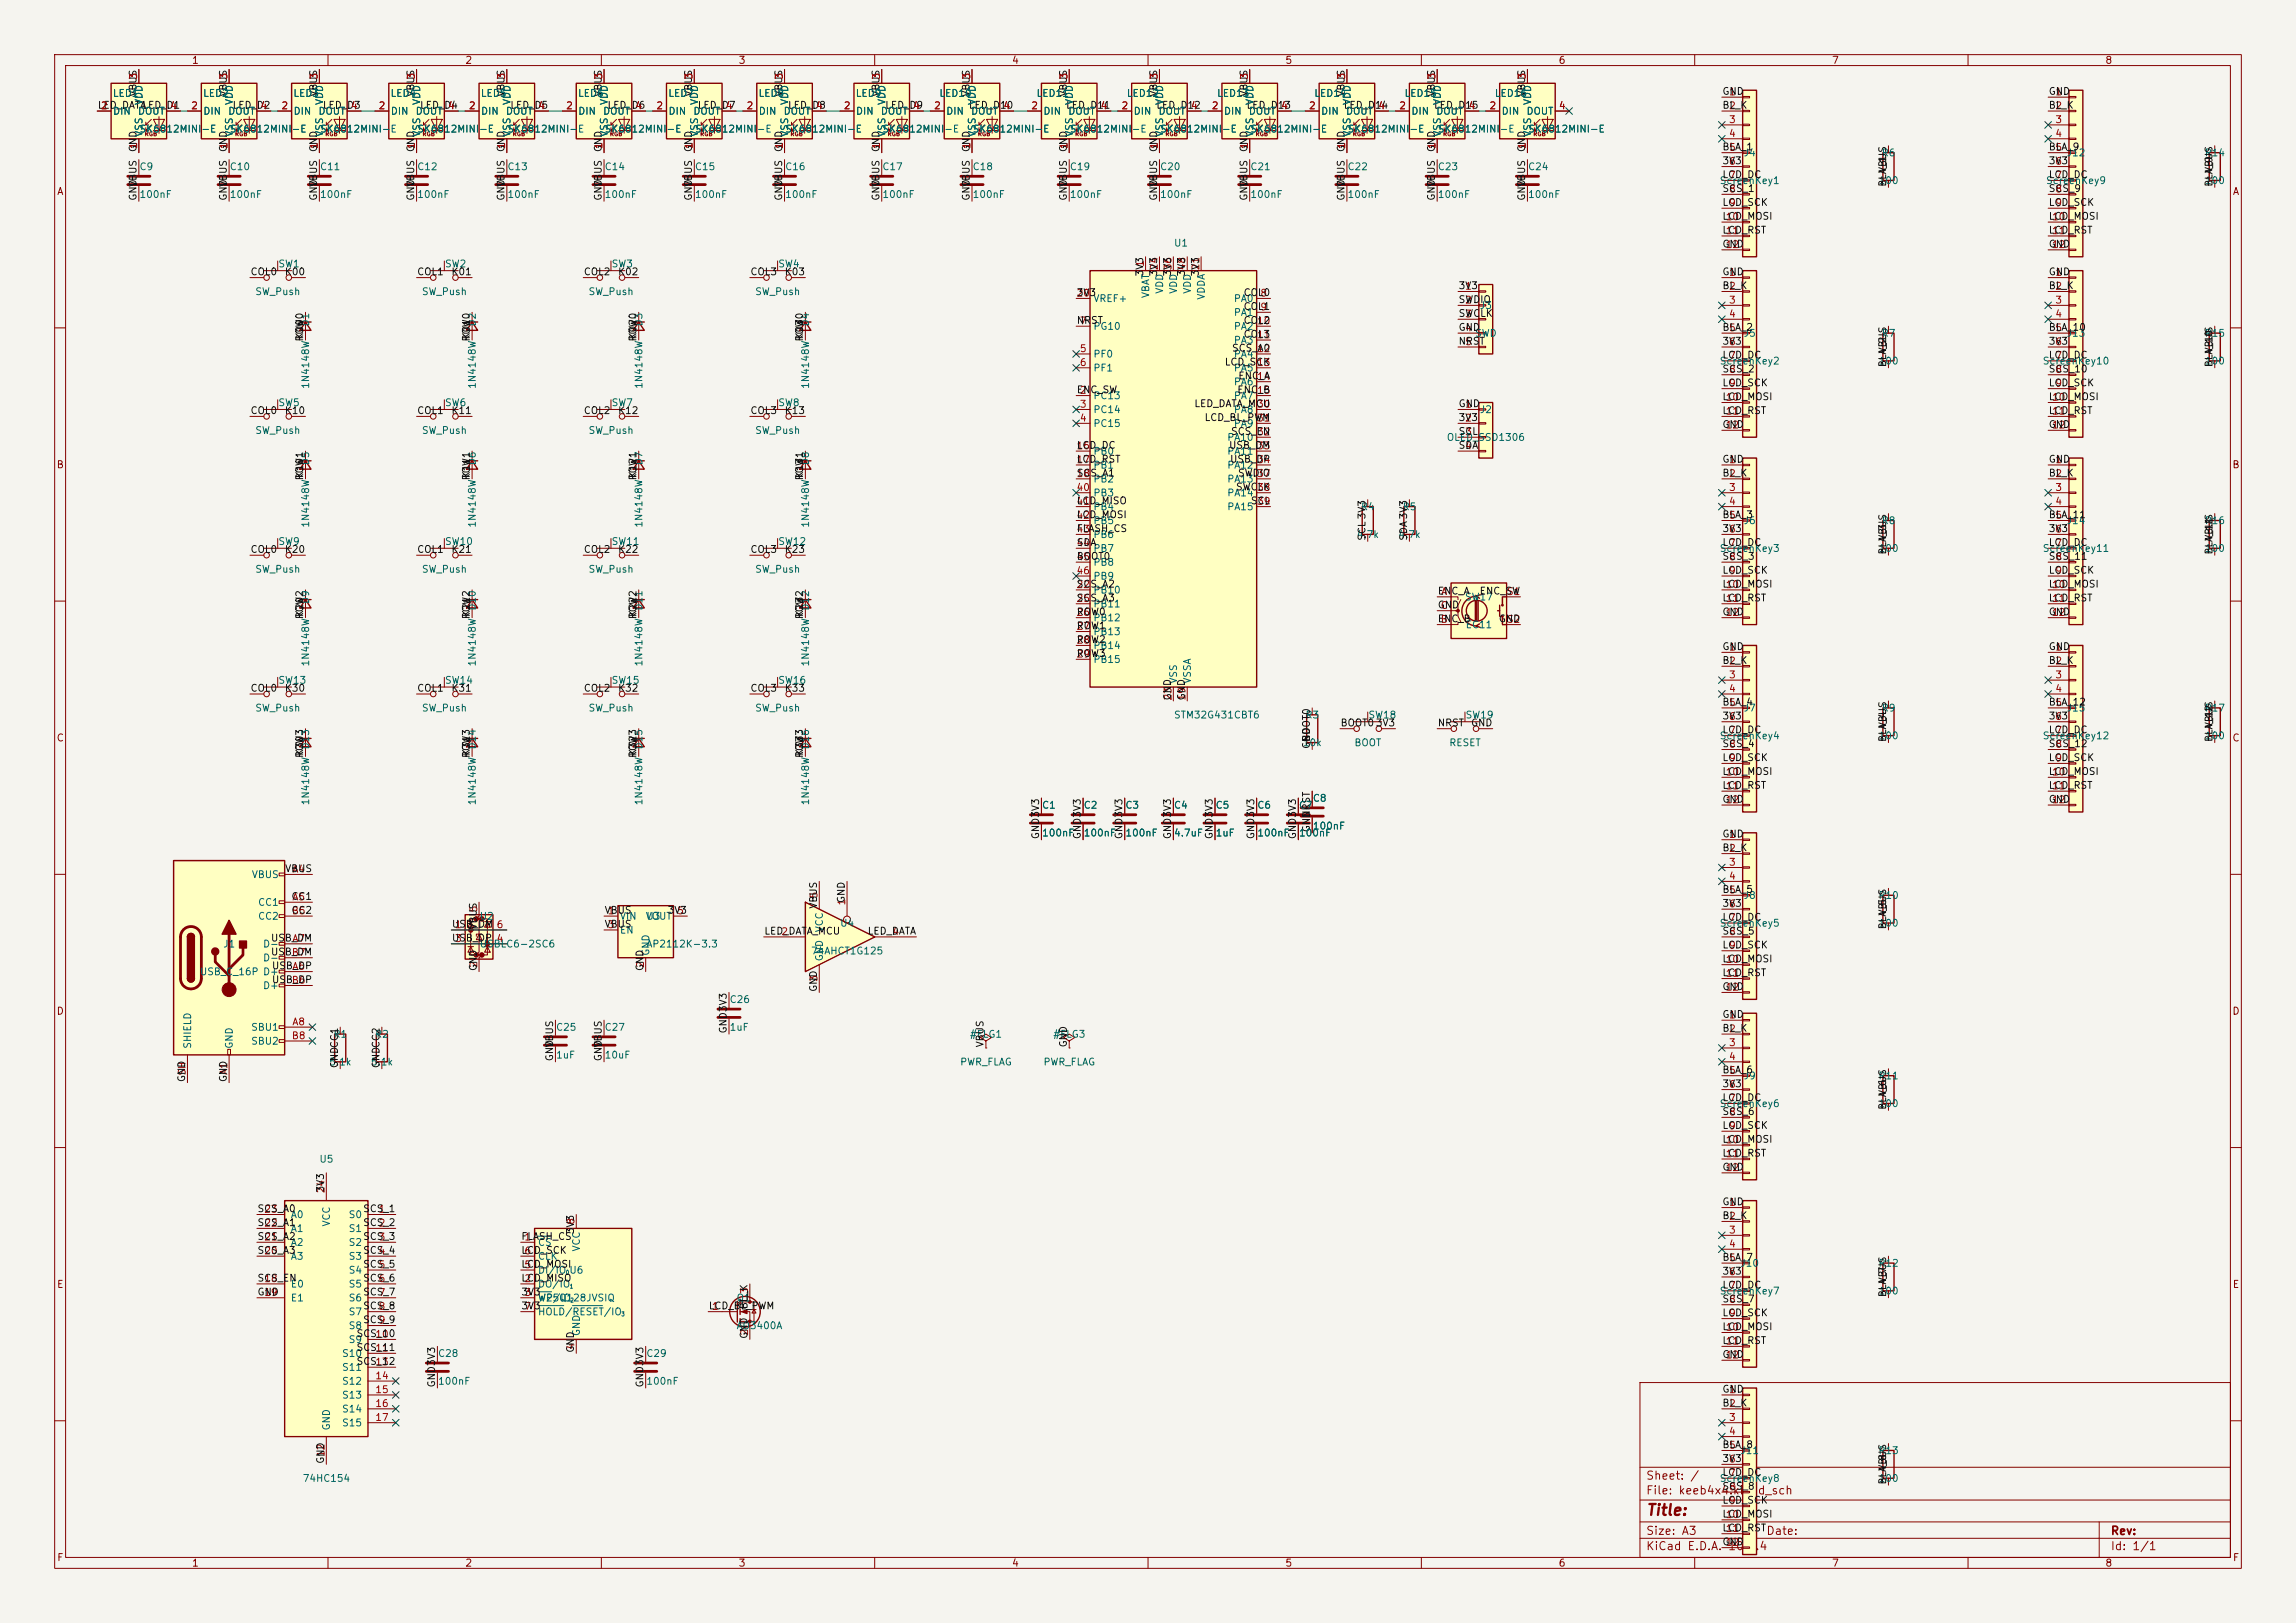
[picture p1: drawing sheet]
<svg xmlns="http://www.w3.org/2000/svg" width="420mm" height="297mm" viewBox="0 0 420 297" stroke-linecap="round" stroke-linejoin="round" font-family="sans-serif">
<defs><g id="words">
<text font-size="2" fill="#840000" x="301" y="277.8">Title:</text>
<g font-size="1.5" fill="#840000">
<text x="301" y="273.8">File: keeb4x4.kicad_sch</text>
<text x="301" y="271.1">Sheet: /</text>
<text x="301" y="281.2">Size: A3</text>
<text x="323" y="281.2">Date:</text>
<text x="386" y="281.2">Rev:</text>
<text x="301" y="284">KiCad E.D.A. 10.0.4</text>
<text x="386" y="284">Id: 1/1</text>
</g>
<g font-size="1.3" fill="#840000">
<text x="35" y="12">1</text>
<text x="85" y="12">2</text>
<text x="135" y="12">3</text>
<text x="185" y="12">4</text>
<text x="235" y="12">5</text>
<text x="285" y="12">6</text>
<text x="335" y="12">7</text>
<text x="385" y="12">8</text>
<text x="10.3" y="36">A</text>
<text x="408.3" y="36">A</text>
<text x="10.3" y="86">B</text>
<text x="408.2" y="86">B</text>
<text x="10.3" y="136">C</text>
<text x="408.2" y="136">C</text>
<text x="10.3" y="186">D</text>
<text x="408.2" y="186">D</text>
<text x="10.3" y="236">E</text>
<text x="408.3" y="236">E</text>
<text x="10.3" y="286">F</text>
<text x="35" y="287">1</text>
<text x="85" y="287">2</text>
<text x="135" y="287">3</text>
<text x="185" y="287">4</text>
<text x="235" y="287">5</text>
<text x="285" y="287">6</text>
<text x="335" y="287">7</text>
<text x="385" y="287">8</text>
<text x="408.3" y="286">F</text>
</g>
<g font-size="1.3" fill="#0f0f0f">
<text x="25.3" y="17.8" transform="rotate(-90 25.3 17.8)">VBUS</text>
<text x="41.8" y="17.8" transform="rotate(-90 41.8 17.8)">VBUS</text>
<text x="58.3" y="17.8" transform="rotate(-90 58.3 17.8)">VBUS</text>
<text x="76.1" y="17.8" transform="rotate(-90 76.1 17.8)">VBUS</text>
<text x="92.6" y="17.8" transform="rotate(-90 92.6 17.8)">VBUS</text>
<text x="110.4" y="17.8" transform="rotate(-90 110.4 17.8)">VBUS</text>
<text x="126.9" y="17.8" transform="rotate(-90 126.9 17.8)">VBUS</text>
<text x="143.4" y="17.8" transform="rotate(-90 143.4 17.8)">VBUS</text>
<text x="161.2" y="17.8" transform="rotate(-90 161.2 17.8)">VBUS</text>
<text x="177.7" y="17.8" transform="rotate(-90 177.7 17.8)">VBUS</text>
<text x="195.5" y="17.8" transform="rotate(-90 195.5 17.8)">VBUS</text>
<text x="212" y="17.8" transform="rotate(-90 212 17.8)">VBUS</text>
<text x="228.5" y="17.8" transform="rotate(-90 228.5 17.8)">VBUS</text>
<text x="246.3" y="17.8" transform="rotate(-90 246.3 17.8)">VBUS</text>
<text x="262.8" y="17.8" transform="rotate(-90 262.8 17.8)">VBUS</text>
<text x="279.3" y="17.8" transform="rotate(-90 279.3 17.8)">VBUS</text>
<text x="315" y="17.7">GND</text>
<text x="374.6" y="17.7">GND</text>
<text x="17.8" y="20.2">LED_DATA</text>
<text x="25.9" y="20.2">LED_D1</text>
<text x="42.4" y="20.2">LED_D2</text>
<text x="58.9" y="20.2">LED_D3</text>
<text x="76.7" y="20.2">LED_D4</text>
<text x="93.2" y="20.2">LED_D5</text>
<text x="111" y="20.2">LED_D6</text>
<text x="127.5" y="20.2">LED_D7</text>
<text x="144" y="20.2">LED_D8</text>
<text x="161.8" y="20.2">LED_D9</text>
<text x="177.1" y="20.2">LED_D10</text>
<text x="194.9" y="20.2">LED_D11</text>
<text x="211.4" y="20.2">LED_D12</text>
<text x="227.9" y="20.2">LED_D13</text>
<text x="245.7" y="20.2">LED_D14</text>
<text x="262.2" y="20.2">LED_D15</text>
<text x="315" y="20.2">BL_K</text>
<text x="374.6" y="20.2">BL_K</text>
<text x="25.3" y="27.9" transform="rotate(-90 25.3 27.9)">GND</text>
<text x="41.8" y="27.9" transform="rotate(-90 41.8 27.9)">GND</text>
<text x="58.3" y="27.9" transform="rotate(-90 58.3 27.9)">GND</text>
<text x="76.1" y="27.9" transform="rotate(-90 76.1 27.9)">GND</text>
<text x="92.6" y="27.9" transform="rotate(-90 92.6 27.9)">GND</text>
<text x="110.4" y="27.9" transform="rotate(-90 110.4 27.9)">GND</text>
<text x="126.9" y="27.9" transform="rotate(-90 126.9 27.9)">GND</text>
<text x="143.4" y="27.9" transform="rotate(-90 143.4 27.9)">GND</text>
<text x="161.2" y="27.9" transform="rotate(-90 161.2 27.9)">GND</text>
<text x="177.7" y="27.9" transform="rotate(-90 177.7 27.9)">GND</text>
<text x="195.5" y="27.9" transform="rotate(-90 195.5 27.9)">GND</text>
<text x="212" y="27.9" transform="rotate(-90 212 27.9)">GND</text>
<text x="228.5" y="27.9" transform="rotate(-90 228.5 27.9)">GND</text>
<text x="246.3" y="27.9" transform="rotate(-90 246.3 27.9)">GND</text>
<text x="262.8" y="27.9" transform="rotate(-90 262.8 27.9)">GND</text>
<text x="279.3" y="27.9" transform="rotate(-90 279.3 27.9)">GND</text>
<text x="315" y="27.8">BLA_1</text>
<text x="374.6" y="27.8">BLA_9</text>
<text x="25.3" y="34.3" transform="rotate(-90 25.3 34.3)">VBUS</text>
<text x="41.8" y="34.3" transform="rotate(-90 41.8 34.3)">VBUS</text>
<text x="58.3" y="34.3" transform="rotate(-90 58.3 34.3)">VBUS</text>
<text x="76.1" y="34.3" transform="rotate(-90 76.1 34.3)">VBUS</text>
<text x="92.6" y="34.3" transform="rotate(-90 92.6 34.3)">VBUS</text>
<text x="110.4" y="34.3" transform="rotate(-90 110.4 34.3)">VBUS</text>
<text x="126.9" y="34.3" transform="rotate(-90 126.9 34.3)">VBUS</text>
<text x="143.4" y="34.3" transform="rotate(-90 143.4 34.3)">VBUS</text>
<text x="161.2" y="34.3" transform="rotate(-90 161.2 34.3)">VBUS</text>
<text x="177.7" y="34.3" transform="rotate(-90 177.7 34.3)">VBUS</text>
<text x="195.5" y="34.3" transform="rotate(-90 195.5 34.3)">VBUS</text>
<text x="212" y="34.3" transform="rotate(-90 212 34.3)">VBUS</text>
<text x="228.5" y="34.3" transform="rotate(-90 228.5 34.3)">VBUS</text>
<text x="246.3" y="34.3" transform="rotate(-90 246.3 34.3)">VBUS</text>
<text x="262.8" y="34.3" transform="rotate(-90 262.8 34.3)">VBUS</text>
<text x="279.3" y="34.3" transform="rotate(-90 279.3 34.3)">VBUS</text>
<text x="315" y="35.4">SCS_1</text>
<text x="315" y="32.9">LCD_DC</text>
<text x="315" y="30.4">3V3</text>
<text x="345.3" y="34.3" transform="rotate(-90 345.3 34.3)">BLA_1</text>
<text x="345.3" y="31.8" transform="rotate(-90 345.3 31.8)">VBUS</text>
<text x="374.6" y="35.4">SCS_9</text>
<text x="374.6" y="32.9">LCD_DC</text>
<text x="374.6" y="30.4">3V3</text>
<text x="405" y="34.3" transform="rotate(-90 405 34.3)">BLA_9</text>
<text x="405" y="31.8" transform="rotate(-90 405 31.8)">VBUS</text>
<text x="25.3" y="36.8" transform="rotate(-90 25.3 36.8)">GND</text>
<text x="41.8" y="36.8" transform="rotate(-90 41.8 36.8)">GND</text>
<text x="58.3" y="36.8" transform="rotate(-90 58.3 36.8)">GND</text>
<text x="76.1" y="36.8" transform="rotate(-90 76.1 36.8)">GND</text>
<text x="92.6" y="36.8" transform="rotate(-90 92.6 36.8)">GND</text>
<text x="110.4" y="36.8" transform="rotate(-90 110.4 36.8)">GND</text>
<text x="126.9" y="36.8" transform="rotate(-90 126.9 36.8)">GND</text>
<text x="143.4" y="36.8" transform="rotate(-90 143.4 36.8)">GND</text>
<text x="161.2" y="36.8" transform="rotate(-90 161.2 36.8)">GND</text>
<text x="177.7" y="36.8" transform="rotate(-90 177.7 36.8)">GND</text>
<text x="195.5" y="36.8" transform="rotate(-90 195.5 36.8)">GND</text>
<text x="212" y="36.8" transform="rotate(-90 212 36.8)">GND</text>
<text x="228.5" y="36.8" transform="rotate(-90 228.5 36.8)">GND</text>
<text x="246.3" y="36.8" transform="rotate(-90 246.3 36.8)">GND</text>
<text x="262.8" y="36.8" transform="rotate(-90 262.8 36.8)">GND</text>
<text x="279.3" y="36.8" transform="rotate(-90 279.3 36.8)">GND</text>
<text x="315" y="40.5">LCD_MOSI</text>
<text x="315" y="38">LCD_SCK</text>
<text x="374.6" y="40.5">LCD_MOSI</text>
<text x="374.6" y="38">LCD_SCK</text>
<text x="315" y="45.6">GND</text>
<text x="315" y="43.1">LCD_RST</text>
<text x="374.6" y="45.6">GND</text>
<text x="374.6" y="43.1">LCD_RST</text>
<text x="45.7" y="50.7">COL0</text>
<text x="52" y="50.7">K00</text>
<text x="76.2" y="50.7">COL1</text>
<text x="82.5" y="50.7">K01</text>
<text x="106.7" y="50.7">COL2</text>
<text x="112.9" y="50.7">K02</text>
<text x="137.2" y="50.7">COL3</text>
<text x="143.4" y="50.7">K03</text>
<text x="209.4" y="50.7" transform="rotate(-90 209.4 50.7)">3V3</text>
<text x="212" y="50.7" transform="rotate(-90 212 50.7)">3V3</text>
<text x="214.5" y="50.7" transform="rotate(-90 214.5 50.7)">3V3</text>
<text x="217" y="50.7" transform="rotate(-90 217 50.7)">3V3</text>
<text x="219.6" y="50.7" transform="rotate(-90 219.6 50.7)">3V3</text>
<text x="266.7" y="53.2">3V3</text>
<text x="315" y="53.2">BL_K</text>
<text x="315" y="50.7">GND</text>
<text x="374.6" y="53.2">BL_K</text>
<text x="374.6" y="50.7">GND</text>
<text x="196.8" y="54.5">3V3</text>
<text x="196.8" y="59.6">NRST</text>
<text x="227.4" y="54.5">COL0</text>
<text x="227.4" y="59.6">COL2</text>
<text x="227.4" y="57">COL1</text>
<text x="266.7" y="58.3">SWCLK</text>
<text x="266.7" y="55.8">SWDIO</text>
<text x="55.8" y="62.6" transform="rotate(-90 55.8 62.6)">ROW0</text>
<text x="55.8" y="62.2" transform="rotate(-90 55.8 62.2)">K00</text>
<text x="86.2" y="62.6" transform="rotate(-90 86.2 62.6)">ROW0</text>
<text x="86.2" y="62.2" transform="rotate(-90 86.2 62.2)">K01</text>
<text x="116.7" y="62.6" transform="rotate(-90 116.7 62.6)">ROW0</text>
<text x="116.7" y="62.2" transform="rotate(-90 116.7 62.2)">K02</text>
<text x="147.2" y="62.6" transform="rotate(-90 147.2 62.6)">ROW0</text>
<text x="147.2" y="62.2" transform="rotate(-90 147.2 62.2)">K03</text>
<text x="225.3" y="64.6">SCS_A0</text>
<text x="227.4" y="62.1">COL3</text>
<text x="266.7" y="63.4">NRST</text>
<text x="266.7" y="60.8">GND</text>
<text x="315" y="65.9">LCD_DC</text>
<text x="315" y="63.4">3V3</text>
<text x="315" y="60.8">BLA_2</text>
<text x="345.3" y="64.8" transform="rotate(-90 345.3 64.8)">VBUS</text>
<text x="374.6" y="60.8">BLA_10</text>
<text x="374.6" y="63.4">3V3</text>
<text x="374.6" y="65.9">LCD_DC</text>
<text x="405" y="64.8" transform="rotate(-90 405 64.8)">VBUS</text>
<text x="223.9" y="67.2">LCD_SCK</text>
<text x="226.4" y="69.7">ENC_A</text>
<text x="315" y="71">LCD_SCK</text>
<text x="315" y="68.5">SCS_2</text>
<text x="345.3" y="67.3" transform="rotate(-90 345.3 67.3)">BLA_2</text>
<text x="374.6" y="71">LCD_SCK</text>
<text x="374.6" y="68.5">SCS_10</text>
<text x="405" y="67.3" transform="rotate(-90 405 67.3)">BLA_10</text>
<text x="45.7" y="76.1">COL0</text>
<text x="52" y="76.1">K10</text>
<text x="76.2" y="76.1">COL1</text>
<text x="82.5" y="76.1">K11</text>
<text x="106.7" y="76.1">COL2</text>
<text x="112.9" y="76.1">K12</text>
<text x="137.2" y="76.1">COL3</text>
<text x="143.4" y="76.1">K13</text>
<text x="196.8" y="72.3">ENC_SW</text>
<text x="218.4" y="74.8">LED_DATA_MCU</text>
<text x="220.2" y="77.3">LCD_BL_PWM</text>
<text x="226.2" y="72.3">ENC_B</text>
<text x="266.7" y="74.8">GND</text>
<text x="266.7" y="77.3">3V3</text>
<text x="315" y="76.1">LCD_RST</text>
<text x="315" y="73.5">LCD_MOSI</text>
<text x="374.6" y="76.1">LCD_RST</text>
<text x="374.6" y="73.5">LCD_MOSI</text>
<text x="196.8" y="82.4">LCD_DC</text>
<text x="224.7" y="82.4">USB_DM</text>
<text x="225.1" y="79.9">SCS_EN</text>
<text x="266.7" y="79.9">SCL</text>
<text x="266.7" y="82.4">SDA</text>
<text x="315" y="78.6">GND</text>
<text x="374.6" y="78.6">GND</text>
<text x="55.8" y="88" transform="rotate(-90 55.8 88)">ROW1</text>
<text x="55.8" y="87.6" transform="rotate(-90 55.8 87.6)">K10</text>
<text x="86.2" y="88" transform="rotate(-90 86.2 88)">ROW1</text>
<text x="86.2" y="87.6" transform="rotate(-90 86.2 87.6)">K11</text>
<text x="116.7" y="88" transform="rotate(-90 116.7 88)">ROW1</text>
<text x="116.7" y="87.6" transform="rotate(-90 116.7 87.6)">K12</text>
<text x="147.2" y="88" transform="rotate(-90 147.2 88)">ROW1</text>
<text x="147.2" y="87.6" transform="rotate(-90 147.2 87.6)">K13</text>
<text x="196.8" y="87.5">SCS_A1</text>
<text x="196.8" y="85">LCD_RST</text>
<text x="224.9" y="85">USB_DP</text>
<text x="226.3" y="87.5">SWDIO</text>
<text x="315" y="87.5">BL_K</text>
<text x="315" y="85">GND</text>
<text x="374.6" y="87.5">BL_K</text>
<text x="374.6" y="85">GND</text>
<text x="196.8" y="95.1">LCD_MOSI</text>
<text x="196.8" y="92.6">LCD_MISO</text>
<text x="226" y="90">SWCLK</text>
<text x="228.7" y="92.6">SCL</text>
<text x="315" y="95.1">BLA_3</text>
<text x="374.6" y="95.1">BLA_11</text>
<text x="45.7" y="101.5">COL0</text>
<text x="52" y="101.5">K20</text>
<text x="76.2" y="101.5">COL1</text>
<text x="82.5" y="101.5">K21</text>
<text x="106.7" y="101.5">COL2</text>
<text x="112.9" y="101.5">K22</text>
<text x="137.2" y="101.5">COL3</text>
<text x="143.4" y="101.5">K23</text>
<text x="196.8" y="97.7">FLASH_CS</text>
<text x="196.8" y="100.2">SDA</text>
<text x="250.1" y="99.1" transform="rotate(-90 250.1 99.1)">SCL3V3</text>
<text x="257.7" y="99.1" transform="rotate(-90 257.7 99.1)">SDA3V3</text>
<text x="315" y="100.2">LCD_DC</text>
<text x="315" y="97.7">3V3</text>
<text x="345.3" y="101.6" transform="rotate(-90 345.3 101.6)">BLA_3</text>
<text x="345.3" y="99.1" transform="rotate(-90 345.3 99.1)">VBUS</text>
<text x="374.6" y="100.2">LCD_DC</text>
<text x="374.6" y="97.7">3V3</text>
<text x="405" y="101.6" transform="rotate(-90 405 101.6)">BLA_11</text>
<text x="405" y="99.1" transform="rotate(-90 405 99.1)">VBUS</text>
<text x="196.8" y="107.8">SCS_A2</text>
<text x="196.8" y="102.7">BOOT0</text>
<text x="315" y="107.8">LCD_MOSI</text>
<text x="315" y="102.7">SCS_3</text>
<text x="315" y="105.3">LCD_SCK</text>
<text x="374.6" y="107.8">LCD_MOSI</text>
<text x="374.6" y="105.3">LCD_SCK</text>
<text x="374.6" y="102.7">SCS_11</text>
<text x="55.8" y="113.4" transform="rotate(-90 55.8 113.4)">ROW2</text>
<text x="55.8" y="113" transform="rotate(-90 55.8 113)">K20</text>
<text x="86.2" y="113.4" transform="rotate(-90 86.2 113.4)">ROW2</text>
<text x="86.2" y="113" transform="rotate(-90 86.2 113)">K21</text>
<text x="116.7" y="113.4" transform="rotate(-90 116.7 113.4)">ROW2</text>
<text x="116.7" y="113" transform="rotate(-90 116.7 113)">K22</text>
<text x="147.2" y="113.4" transform="rotate(-90 147.2 113.4)">ROW2</text>
<text x="147.2" y="113" transform="rotate(-90 147.2 113)">K23</text>
<text x="196.8" y="110.4">SCS_A3</text>
<text x="196.8" y="112.9">ROW0</text>
<text x="262.9" y="111.6">GND</text>
<text x="262.9" y="109.1">ENC_A</text>
<text x="270.5" y="109.1">ENC_SW</text>
<text x="315" y="112.9">GND</text>
<text x="315" y="110.4">LCD_RST</text>
<text x="374.6" y="112.9">GND</text>
<text x="374.6" y="110.4">LCD_RST</text>
<text x="196.8" y="118">ROW2</text>
<text x="196.8" y="115.4">ROW1</text>
<text x="262.9" y="114.2">ENC_B</text>
<text x="274.1" y="114.2">GND</text>
<text x="315" y="119.3">GND</text>
<text x="374.6" y="119.3">GND</text>
<text x="196.8" y="120.5">ROW3</text>
<text x="315" y="121.8">BL_K</text>
<text x="374.6" y="121.8">BL_K</text>
<text x="45.7" y="126.9">COL0</text>
<text x="52" y="126.9">K30</text>
<text x="76.2" y="126.9">COL1</text>
<text x="82.5" y="126.9">K31</text>
<text x="106.7" y="126.9">COL2</text>
<text x="112.9" y="126.9">K32</text>
<text x="137.2" y="126.9">COL3</text>
<text x="143.4" y="126.9">K33</text>
<text x="214.5" y="128.3" transform="rotate(-90 214.5 128.3)">GND</text>
<text x="217" y="128.3" transform="rotate(-90 217 128.3)">GND</text>
<text x="315" y="132">3V3</text>
<text x="315" y="129.4">BLA_4</text>
<text x="374.6" y="129.4">BLA_12</text>
<text x="374.6" y="132">3V3</text>
<text x="239.9" y="137.2" transform="rotate(-90 239.9 137.2)">GND</text>
<text x="239.9" y="135.9" transform="rotate(-90 239.9 135.9)">BOOT0</text>
<text x="245.1" y="133.2">BOOT03V3</text>
<text x="262.9" y="133.2">NRST</text>
<text x="269" y="133.2">GND</text>
<text x="315" y="137">SCS_4</text>
<text x="315" y="134.5">LCD_DC</text>
<text x="345.3" y="135.9" transform="rotate(-90 345.3 135.9)">BLA_4</text>
<text x="345.3" y="133.4" transform="rotate(-90 345.3 133.4)">VBUS</text>
<text x="374.6" y="137">SCS_12</text>
<text x="374.6" y="134.5">LCD_DC</text>
<text x="405" y="135.9" transform="rotate(-90 405 135.9)">BLA_12</text>
<text x="405" y="133.4" transform="rotate(-90 405 133.4)">VBUS</text>
<text x="55.8" y="138.8" transform="rotate(-90 55.8 138.8)">ROW3</text>
<text x="55.8" y="138.4" transform="rotate(-90 55.8 138.4)">K30</text>
<text x="86.2" y="138.8" transform="rotate(-90 86.2 138.8)">ROW3</text>
<text x="86.2" y="138.4" transform="rotate(-90 86.2 138.4)">K31</text>
<text x="116.7" y="138.8" transform="rotate(-90 116.7 138.8)">ROW3</text>
<text x="116.7" y="138.4" transform="rotate(-90 116.7 138.4)">K32</text>
<text x="147.2" y="138.8" transform="rotate(-90 147.2 138.8)">ROW3</text>
<text x="147.2" y="138.4" transform="rotate(-90 147.2 138.4)">K33</text>
<text x="315" y="139.6">LCD_SCK</text>
<text x="315" y="142.1">LCD_MOSI</text>
<text x="374.6" y="142.1">LCD_MOSI</text>
<text x="374.6" y="139.6">LCD_SCK</text>
<text x="239.9" y="149.8" transform="rotate(-90 239.9 149.8)">NRST</text>
<text x="315" y="144.7">LCD_RST</text>
<text x="315" y="147.2">GND</text>
<text x="374.6" y="144.7">LCD_RST</text>
<text x="374.6" y="147.2">GND</text>
<text x="190.4" y="153.7" transform="rotate(-90 190.4 153.7)">GND3V3</text>
<text x="198" y="153.7" transform="rotate(-90 198 153.7)">GND3V3</text>
<text x="205.6" y="153.7" transform="rotate(-90 205.6 153.7)">GND3V3</text>
<text x="214.5" y="153.7" transform="rotate(-90 214.5 153.7)">GND3V3</text>
<text x="222.1" y="153.7" transform="rotate(-90 222.1 153.7)">GND3V3</text>
<text x="229.7" y="153.7" transform="rotate(-90 229.7 153.7)">GND3V3</text>
<text x="237.4" y="153.7" transform="rotate(-90 237.4 153.7)">GND3V3</text>
<text x="239.9" y="152.4" transform="rotate(-90 239.9 152.4)">GND</text>
<text x="315" y="153.5">GND</text>
<text x="52" y="159.9">VBUS</text>
<text x="315" y="156.1">BL_K</text>
<text x="53.2" y="167.5">CC2</text>
<text x="53.2" y="165">CC1</text>
<text x="110.5" y="167.5">VBUS</text>
<text x="122" y="167.5">3V3</text>
<text x="149.7" y="166.4" transform="rotate(-90 149.7 166.4)">VBUS</text>
<text x="154.8" y="165.4" transform="rotate(-90 154.8 165.4)">GND</text>
<text x="315" y="163.7">BLA_5</text>
<text x="315" y="166.2">3V3</text>
<text x="345.3" y="167.7" transform="rotate(-90 345.3 167.7)">VBUS</text>
<text x="49.4" y="172.6">USB_DM</text>
<text x="82.5" y="172.6">USB_DP</text>
<text x="82.5" y="170.1">USB_DM</text>
<text x="87.5" y="170.2" transform="rotate(-90 87.5 170.2)">VBUS</text>
<text x="110.5" y="170.1">VBUS</text>
<text x="139.7" y="171.3">LED_DATA_MCU</text>
<text x="158.6" y="171.3">LED_DATA</text>
<text x="315" y="168.8">LCD_DC</text>
<text x="315" y="171.3">SCS_5</text>
<text x="315" y="173.9">LCD_SCK</text>
<text x="345.3" y="170.2" transform="rotate(-90 345.3 170.2)">BLA_5</text>
<text x="49.4" y="175.1">USB_DM</text>
<text x="49.6" y="177.7">USB_DP</text>
<text x="87.5" y="177.8" transform="rotate(-90 87.5 177.8)">GND</text>
<text x="118" y="177.8" transform="rotate(-90 118 177.8)">GND</text>
<text x="315" y="176.4">LCD_MOSI</text>
<text x="315" y="178.9">LCD_RST</text>
<text x="49.6" y="180.2">USB_DP</text>
<text x="149.7" y="181.6" transform="rotate(-90 149.7 181.6)">GND</text>
<text x="315" y="181.5">GND</text>
<text x="101.5" y="191.8" transform="rotate(-90 101.5 191.8)">VBUS</text>
<text x="110.4" y="191.8" transform="rotate(-90 110.4 191.8)">VBUS</text>
<text x="133.2" y="189.2" transform="rotate(-90 133.2 189.2)">GND3V3</text>
<text x="180.2" y="191.8" transform="rotate(-90 180.2 191.8)">VBUS</text>
<text x="195.5" y="191.8" transform="rotate(-90 195.5 191.8)">GND</text>
<text x="315" y="189.1">BL_K</text>
<text x="315" y="186.6">GND</text>
<text x="62.1" y="195.6" transform="rotate(-90 62.1 195.6)">GNDCC1</text>
<text x="69.7" y="195.6" transform="rotate(-90 69.7 195.6)">GNDCC2</text>
<text x="101.5" y="194.3" transform="rotate(-90 101.5 194.3)">GND</text>
<text x="110.4" y="194.3" transform="rotate(-90 110.4 194.3)">GND</text>
<text x="315" y="196.7">BLA_6</text>
<text x="34.2" y="198.1" transform="rotate(-90 34.2 198.1)">GND</text>
<text x="41.8" y="198.1" transform="rotate(-90 41.8 198.1)">GND</text>
<text x="315" y="201.8">LCD_DC</text>
<text x="315" y="199.3">3V3</text>
<text x="345.3" y="203.2" transform="rotate(-90 345.3 203.2)">BLA_6</text>
<text x="345.3" y="200.7" transform="rotate(-90 345.3 200.7)">VBUS</text>
<text x="315" y="204.3">SCS_6</text>
<text x="315" y="206.9">LCD_SCK</text>
<text x="315" y="209.4">LCD_MOSI</text>
<text x="315" y="212">LCD_RST</text>
<text x="315" y="214.5">GND</text>
<text x="59.6" y="218.3" transform="rotate(-90 59.6 218.3)">3V3</text>
<text x="315" y="220.9">GND</text>
<text x="47" y="222.1">SCS_A0</text>
<text x="47" y="224.7">SCS_A1</text>
<text x="47" y="227.2">SCS_A2</text>
<text x="66.3" y="227.2">SCS_3</text>
<text x="66.3" y="224.7">SCS_2</text>
<text x="66.3" y="222.1">SCS_1</text>
<text x="95.2" y="227.2">FLASH_CS</text>
<text x="105.3" y="226" transform="rotate(-90 105.3 226)">3V3</text>
<text x="315" y="223.4">BL_K</text>
<text x="47" y="229.7">SCS_A3</text>
<text x="66.3" y="232.3">SCS_5</text>
<text x="66.3" y="229.7">SCS_4</text>
<text x="95.2" y="229.7">LCD_SCK</text>
<text x="95.2" y="232.3">LCD_MOSI</text>
<text x="315" y="231">BLA_7</text>
<text x="315" y="233.6">3V3</text>
<text x="47" y="237.4">GND</text>
<text x="47" y="234.8">SCS_EN</text>
<text x="66.3" y="234.8">SCS_6</text>
<text x="66.3" y="239.9">SCS_8</text>
<text x="66.3" y="237.4">SCS_7</text>
<text x="95.2" y="237.4">3V3</text>
<text x="95.2" y="234.8">LCD_MISO</text>
<text x="95.2" y="239.9">3V3</text>
<text x="129.5" y="239.9">LCD_BL_PWM</text>
<text x="137" y="239.7" transform="rotate(-90 137 239.7)">BL_K</text>
<text x="315" y="238.6">SCS_7</text>
<text x="315" y="236.1">LCD_DC</text>
<text x="345.3" y="237.5" transform="rotate(-90 345.3 237.5)">BLA_7</text>
<text x="345.3" y="235" transform="rotate(-90 345.3 235)">VBUS</text>
<text x="65.1" y="245">SCS_10</text>
<text x="66.3" y="242.4">SCS_9</text>
<text x="137" y="245.1" transform="rotate(-90 137 245.1)">GND</text>
<text x="315" y="241.2">LCD_SCK</text>
<text x="315" y="243.7">LCD_MOSI</text>
<text x="65.1" y="247.5">SCS_11</text>
<text x="65.1" y="250.1">SCS_12</text>
<text x="105.3" y="247.6" transform="rotate(-90 105.3 247.6)">GND</text>
<text x="315" y="246.3">LCD_RST</text>
<text x="315" y="248.8">GND</text>
<text x="79.9" y="254" transform="rotate(-90 79.9 254)">GND3V3</text>
<text x="118" y="254" transform="rotate(-90 118 254)">GND3V3</text>
<text x="315" y="255.1">GND</text>
<text x="315" y="257.7">BL_K</text>
<text x="59.6" y="268" transform="rotate(-90 59.6 268)">GND</text>
<text x="315" y="265.3">BLA_8</text>
<text x="315" y="267.8">3V3</text>
<text x="345.3" y="269.3" transform="rotate(-90 345.3 269.3)">VBUS</text>
<text x="315" y="275.5">LCD_SCK</text>
<text x="315" y="272.9">SCS_8</text>
<text x="315" y="270.4">LCD_DC</text>
<text x="345.3" y="271.8" transform="rotate(-90 345.3 271.8)">BLA_8</text>
<text x="315" y="280.5">LCD_RST</text>
<text x="315" y="278">LCD_MOSI</text>
<text x="315" y="283.1">GND</text>
</g>
<g font-size="1.3" fill="#a90000">
<text x="25.4" y="14.7" transform="rotate(-90 25.4 14.7)">3</text>
<text x="41.9" y="14.7" transform="rotate(-90 41.9 14.7)">3</text>
<text x="58.4" y="14.7" transform="rotate(-90 58.4 14.7)">3</text>
<text x="76.2" y="14.7" transform="rotate(-90 76.2 14.7)">3</text>
<text x="92.7" y="14.7" transform="rotate(-90 92.7 14.7)">3</text>
<text x="110.5" y="14.7" transform="rotate(-90 110.5 14.7)">3</text>
<text x="127" y="14.7" transform="rotate(-90 127 14.7)">3</text>
<text x="143.5" y="14.7" transform="rotate(-90 143.5 14.7)">3</text>
<text x="161.3" y="14.7" transform="rotate(-90 161.3 14.7)">3</text>
<text x="177.8" y="14.7" transform="rotate(-90 177.8 14.7)">3</text>
<text x="195.6" y="14.7" transform="rotate(-90 195.6 14.7)">3</text>
<text x="212.1" y="14.7" transform="rotate(-90 212.1 14.7)">3</text>
<text x="228.6" y="14.7" transform="rotate(-90 228.6 14.7)">3</text>
<text x="246.4" y="14.7" transform="rotate(-90 246.4 14.7)">3</text>
<text x="262.9" y="14.7" transform="rotate(-90 262.9 14.7)">3</text>
<text x="279.4" y="14.7" transform="rotate(-90 279.4 14.7)">3</text>
<text x="316.2" y="17.8">1</text>
<text x="375.8" y="17.8">1</text>
<text x="18.3" y="20.3">2</text>
<text x="31" y="20.3">4</text>
<text x="34.9" y="20.3">2</text>
<text x="47.6" y="20.3">4</text>
<text x="51.4" y="20.3">2</text>
<text x="64.1" y="20.3">4</text>
<text x="69.1" y="20.3">2</text>
<text x="81.8" y="20.3">4</text>
<text x="85.7" y="20.3">2</text>
<text x="98.4" y="20.3">4</text>
<text x="103.4" y="20.3">2</text>
<text x="116.1" y="20.3">4</text>
<text x="119.9" y="20.3">2</text>
<text x="132.6" y="20.3">4</text>
<text x="136.5" y="20.3">2</text>
<text x="149.2" y="20.3">4</text>
<text x="154.2" y="20.3">2</text>
<text x="166.9" y="20.3">4</text>
<text x="170.7" y="20.3">2</text>
<text x="183.4" y="20.3">4</text>
<text x="188.5" y="20.3">2</text>
<text x="201.2" y="20.3">4</text>
<text x="205" y="20.3">2</text>
<text x="217.7" y="20.3">4</text>
<text x="221.5" y="20.3">2</text>
<text x="234.2" y="20.3">4</text>
<text x="239.3" y="20.3">2</text>
<text x="252" y="20.3">4</text>
<text x="255.8" y="20.3">2</text>
<text x="268.5" y="20.3">4</text>
<text x="272.3" y="20.3">2</text>
<text x="285" y="20.3">4</text>
<text x="316.2" y="20.3">2</text>
<text x="316.2" y="22.8">3</text>
<text x="375.8" y="20.3">2</text>
<text x="375.8" y="22.8">3</text>
<text x="25.4" y="27.4" transform="rotate(-90 25.4 27.4)">1</text>
<text x="41.9" y="27.4" transform="rotate(-90 41.9 27.4)">1</text>
<text x="58.4" y="27.4" transform="rotate(-90 58.4 27.4)">1</text>
<text x="76.2" y="27.4" transform="rotate(-90 76.2 27.4)">1</text>
<text x="92.7" y="27.4" transform="rotate(-90 92.7 27.4)">1</text>
<text x="110.5" y="27.4" transform="rotate(-90 110.5 27.4)">1</text>
<text x="127" y="27.4" transform="rotate(-90 127 27.4)">1</text>
<text x="143.5" y="27.4" transform="rotate(-90 143.5 27.4)">1</text>
<text x="161.3" y="27.4" transform="rotate(-90 161.3 27.4)">1</text>
<text x="177.8" y="27.4" transform="rotate(-90 177.8 27.4)">1</text>
<text x="195.6" y="27.4" transform="rotate(-90 195.6 27.4)">1</text>
<text x="212.1" y="27.4" transform="rotate(-90 212.1 27.4)">1</text>
<text x="228.6" y="27.4" transform="rotate(-90 228.6 27.4)">1</text>
<text x="246.4" y="27.4" transform="rotate(-90 246.4 27.4)">1</text>
<text x="262.9" y="27.4" transform="rotate(-90 262.9 27.4)">1</text>
<text x="279.4" y="27.4" transform="rotate(-90 279.4 27.4)">1</text>
<text x="316.2" y="25.4">4</text>
<text x="316.2" y="27.9">5</text>
<text x="375.8" y="25.4">4</text>
<text x="375.8" y="27.9">5</text>
<text x="316.2" y="30.5">6</text>
<text x="316.2" y="33">7</text>
<text x="316.2" y="35.5">8</text>
<text x="375.8" y="30.5">6</text>
<text x="375.8" y="33">7</text>
<text x="375.8" y="35.5">8</text>
<text x="315.6" y="40.6">10</text>
<text x="316.2" y="38.1">9</text>
<text x="375.2" y="40.6">10</text>
<text x="375.8" y="38.1">9</text>
<text x="315.6" y="43.2">11</text>
<text x="315.6" y="45.7">12</text>
<text x="375.2" y="43.2">11</text>
<text x="375.2" y="45.7">12</text>
<text x="209.5" y="49" transform="rotate(-90 209.5 49)">1</text>
<text x="212.1" y="49.6" transform="rotate(-90 212.1 49.6)">24</text>
<text x="214.6" y="49.6" transform="rotate(-90 214.6 49.6)">36</text>
<text x="217.1" y="49.6" transform="rotate(-90 217.1 49.6)">48</text>
<text x="219.7" y="49.6" transform="rotate(-90 219.7 49.6)">21</text>
<text x="267.9" y="53.3">1</text>
<text x="316.2" y="50.8">1</text>
<text x="316.2" y="53.3">2</text>
<text x="375.8" y="50.8">1</text>
<text x="375.8" y="53.3">2</text>
<text x="196.8" y="54.6">20</text>
<text x="197.4" y="59.7">7</text>
<text x="229.8" y="59.7">10</text>
<text x="230.4" y="54.6">8</text>
<text x="230.4" y="57.1">9</text>
<text x="267.9" y="55.9">2</text>
<text x="267.9" y="58.4">3</text>
<text x="316.2" y="55.9">3</text>
<text x="316.2" y="58.4">4</text>
<text x="375.8" y="55.9">3</text>
<text x="375.8" y="58.4">4</text>
<text x="197.4" y="64.7">5</text>
<text x="229.8" y="62.2">11</text>
<text x="229.8" y="64.7">12</text>
<text x="267.9" y="60.9">4</text>
<text x="267.9" y="63.5">5</text>
<text x="316.2" y="60.9">5</text>
<text x="316.2" y="63.5">6</text>
<text x="375.8" y="60.9">5</text>
<text x="375.8" y="63.5">6</text>
<text x="197.4" y="67.3">6</text>
<text x="229.8" y="67.3">13</text>
<text x="229.8" y="69.8">14</text>
<text x="316.2" y="66">7</text>
<text x="316.2" y="68.6">8</text>
<text x="316.2" y="71.1">9</text>
<text x="375.8" y="66">7</text>
<text x="375.8" y="68.6">8</text>
<text x="375.8" y="71.1">9</text>
<text x="197.4" y="72.4">2</text>
<text x="197.4" y="74.9">3</text>
<text x="197.4" y="77.4">4</text>
<text x="229.8" y="72.4">15</text>
<text x="229.8" y="74.9">30</text>
<text x="229.8" y="77.4">31</text>
<text x="267.9" y="74.9">1</text>
<text x="267.9" y="77.4">2</text>
<text x="315.6" y="73.6">10</text>
<text x="315.6" y="76.2">11</text>
<text x="375.2" y="73.6">10</text>
<text x="375.2" y="76.2">11</text>
<text x="196.8" y="82.5">16</text>
<text x="229.8" y="80">32</text>
<text x="229.8" y="82.5">33</text>
<text x="267.9" y="80">3</text>
<text x="267.9" y="82.5">4</text>
<text x="315.6" y="78.7">12</text>
<text x="375.2" y="78.7">12</text>
<text x="196.8" y="85.1">17</text>
<text x="196.8" y="87.6">18</text>
<text x="229.8" y="85.1">34</text>
<text x="229.8" y="87.6">37</text>
<text x="316.2" y="85.1">1</text>
<text x="316.2" y="87.6">2</text>
<text x="375.8" y="85.1">1</text>
<text x="375.8" y="87.6">2</text>
<text x="196.8" y="90.1">40</text>
<text x="196.8" y="92.7">41</text>
<text x="196.8" y="95.2">42</text>
<text x="229.8" y="90.1">38</text>
<text x="229.8" y="92.7">39</text>
<text x="316.2" y="90.1">3</text>
<text x="316.2" y="92.7">4</text>
<text x="316.2" y="95.2">5</text>
<text x="375.8" y="90.1">3</text>
<text x="375.8" y="92.7">4</text>
<text x="375.8" y="95.2">5</text>
<text x="196.8" y="97.8">43</text>
<text x="196.8" y="100.3">44</text>
<text x="316.2" y="97.8">6</text>
<text x="316.2" y="100.3">7</text>
<text x="375.8" y="97.8">6</text>
<text x="375.8" y="100.3">7</text>
<text x="196.8" y="107.9">22</text>
<text x="196.8" y="102.8">45</text>
<text x="196.8" y="105.4">46</text>
<text x="315.6" y="107.9">10</text>
<text x="316.2" y="102.8">8</text>
<text x="316.2" y="105.4">9</text>
<text x="375.2" y="107.9">10</text>
<text x="375.8" y="102.8">8</text>
<text x="375.8" y="105.4">9</text>
<text x="196.8" y="110.5">25</text>
<text x="196.8" y="113">26</text>
<text x="263.4" y="111.7">C</text>
<text x="263.5" y="109.2">A</text>
<text x="275.5" y="109.2">S1</text>
<text x="315.6" y="110.5">11</text>
<text x="315.6" y="113">12</text>
<text x="375.2" y="110.5">11</text>
<text x="375.2" y="113">12</text>
<text x="196.8" y="115.5">27</text>
<text x="196.8" y="118.1">28</text>
<text x="263.4" y="114.3">B</text>
<text x="275.5" y="114.3">S2</text>
<text x="316.2" y="119.4">1</text>
<text x="375.8" y="119.4">1</text>
<text x="196.8" y="120.6">29</text>
<text x="316.2" y="121.9">2</text>
<text x="316.2" y="124.4">3</text>
<text x="375.8" y="121.9">2</text>
<text x="375.8" y="124.4">3</text>
<text x="214.6" y="128.3" transform="rotate(-90 214.6 128.3)">23</text>
<text x="217.1" y="128.3" transform="rotate(-90 217.1 128.3)">19</text>
<text x="316.2" y="127">4</text>
<text x="316.2" y="129.5">5</text>
<text x="375.8" y="127">4</text>
<text x="375.8" y="129.5">5</text>
<text x="316.2" y="132.1">6</text>
<text x="316.2" y="134.6">7</text>
<text x="316.2" y="137.1">8</text>
<text x="375.8" y="132.1">6</text>
<text x="375.8" y="134.6">7</text>
<text x="375.8" y="137.1">8</text>
<text x="315.6" y="142.2">10</text>
<text x="316.2" y="139.7">9</text>
<text x="375.2" y="142.2">10</text>
<text x="375.8" y="139.7">9</text>
<text x="315.6" y="144.8">11</text>
<text x="315.6" y="147.3">12</text>
<text x="375.2" y="144.8">11</text>
<text x="375.2" y="147.3">12</text>
<text x="316.2" y="153.6">1</text>
<text x="53.4" y="160">A4</text>
<text x="316.2" y="156.2">2</text>
<text x="316.2" y="158.7">3</text>
<text x="316.2" y="161.3">4</text>
<text x="53.3" y="167.6">B5</text>
<text x="53.4" y="165.1">A5</text>
<text x="87.6" y="167.1" transform="rotate(-90 87.6 167.1)">5</text>
<text x="111.1" y="167.6">1</text>
<text x="123.8" y="167.6">5</text>
<text x="149.8" y="164.5" transform="rotate(-90 149.8 164.5)">5</text>
<text x="154.9" y="165.8" transform="rotate(-90 154.9 165.8)">1</text>
<text x="316.2" y="163.8">5</text>
<text x="316.2" y="166.3">6</text>
<text x="53.4" y="172.7">A7</text>
<text x="83.1" y="170.2">1</text>
<text x="83.1" y="172.7">3</text>
<text x="90.7" y="172.7">4</text>
<text x="90.7" y="170.2">6</text>
<text x="111.1" y="170.2">3</text>
<text x="142.8" y="171.4">2</text>
<text x="163.1" y="171.4">4</text>
<text x="316.2" y="168.9">7</text>
<text x="316.2" y="171.4">8</text>
<text x="316.2" y="174">9</text>
<text x="53.3" y="175.2">B7</text>
<text x="53.4" y="177.8">A6</text>
<text x="87.6" y="177.2" transform="rotate(-90 87.6 177.2)">2</text>
<text x="118.1" y="177.2" transform="rotate(-90 118.1 177.2)">2</text>
<text x="149.8" y="179.8" transform="rotate(-90 149.8 179.8)">3</text>
<text x="315.6" y="176.5">10</text>
<text x="315.6" y="179">11</text>
<text x="53.3" y="180.3">B6</text>
<text x="315.6" y="181.6">12</text>
<text x="53.3" y="190.5">B8</text>
<text x="53.4" y="187.9">A8</text>
<text x="316.2" y="186.7">1</text>
<text x="316.2" y="189.2">2</text>
<text x="316.2" y="191.7">3</text>
<text x="34.3" y="197" transform="rotate(-90 34.3 197)">SH</text>
<text x="41.9" y="196.8" transform="rotate(-90 41.9 196.8)">A1</text>
<text x="316.2" y="194.3">4</text>
<text x="316.2" y="196.8">5</text>
<text x="316.2" y="199.4">6</text>
<text x="316.2" y="201.9">7</text>
<text x="315.6" y="209.5">10</text>
<text x="316.2" y="204.4">8</text>
<text x="316.2" y="207">9</text>
<text x="315.6" y="212.1">11</text>
<text x="315.6" y="214.6">12</text>
<text x="59.7" y="218.5" transform="rotate(-90 59.7 218.5)">24</text>
<text x="316.2" y="221">1</text>
<text x="48.2" y="227.3">21</text>
<text x="48.2" y="224.8">22</text>
<text x="48.2" y="222.2">23</text>
<text x="69.1" y="222.2">1</text>
<text x="69.1" y="224.8">2</text>
<text x="69.1" y="227.3">3</text>
<text x="95.8" y="227.3">1</text>
<text x="105.4" y="224.2" transform="rotate(-90 105.4 224.2)">8</text>
<text x="316.2" y="223.5">2</text>
<text x="316.2" y="226">3</text>
<text x="48.2" y="229.8">20</text>
<text x="69.1" y="229.8">4</text>
<text x="69.1" y="232.4">5</text>
<text x="95.8" y="232.4">5</text>
<text x="95.8" y="229.8">6</text>
<text x="316.2" y="228.6">4</text>
<text x="316.2" y="231.1">5</text>
<text x="316.2" y="233.7">6</text>
<text x="48.2" y="234.9">18</text>
<text x="48.2" y="237.5">19</text>
<text x="69.1" y="234.9">6</text>
<text x="69.1" y="237.5">7</text>
<text x="95.8" y="234.9">2</text>
<text x="95.8" y="237.5">3</text>
<text x="137.1" y="236.9" transform="rotate(-90 137.1 236.9)">3</text>
<text x="316.2" y="236.2">7</text>
<text x="316.2" y="238.7">8</text>
<text x="68.5" y="245.1">10</text>
<text x="69.1" y="240">8</text>
<text x="69.1" y="242.5">9</text>
<text x="95.8" y="240">7</text>
<text x="130.1" y="240">1</text>
<text x="137.1" y="244.5" transform="rotate(-90 137.1 244.5)">2</text>
<text x="315.6" y="243.8">10</text>
<text x="316.2" y="241.3">9</text>
<text x="68.5" y="247.6">11</text>
<text x="68.5" y="250.2">13</text>
<text x="105.4" y="247.1" transform="rotate(-90 105.4 247.1)">4</text>
<text x="315.6" y="246.4">11</text>
<text x="315.6" y="248.9">12</text>
<text x="68.5" y="252.7">14</text>
<text x="68.5" y="255.2">15</text>
<text x="68.5" y="257.8">16</text>
<text x="316.2" y="255.2">1</text>
<text x="316.2" y="257.8">2</text>
<text x="68.5" y="260.3">17</text>
<text x="316.2" y="260.3">3</text>
<text x="316.2" y="262.9">4</text>
<text x="59.7" y="266.7" transform="rotate(-90 59.7 266.7)">12</text>
<text x="316.2" y="265.4">5</text>
<text x="316.2" y="267.9">6</text>
<text x="316.2" y="270.5">7</text>
<text x="316.2" y="273">8</text>
<text x="316.2" y="275.6">9</text>
<text x="315.6" y="278.1">10</text>
<text x="315.6" y="280.6">11</text>
<text x="315.6" y="283.2">12</text>
</g>
<g font-size="1.3" fill="#006464">
<text x="20.5" y="18">LED1</text>
<text x="20.6" y="21.3">DIN</text>
<text x="25.1" y="21.3">DOUT</text>
<text x="26.4" y="19.3" transform="rotate(-90 26.4 19.3)">VDD</text>
<text x="37" y="18">LED2</text>
<text x="37.1" y="21.3">DIN</text>
<text x="41.6" y="21.3">DOUT</text>
<text x="42.9" y="19.3" transform="rotate(-90 42.9 19.3)">VDD</text>
<text x="53.6" y="18">LED3</text>
<text x="53.6" y="21.3">DIN</text>
<text x="58.1" y="21.3">DOUT</text>
<text x="59.4" y="19.3" transform="rotate(-90 59.4 19.3)">VDD</text>
<text x="71.3" y="18">LED4</text>
<text x="71.4" y="21.3">DIN</text>
<text x="75.9" y="21.3">DOUT</text>
<text x="77.2" y="19.3" transform="rotate(-90 77.2 19.3)">VDD</text>
<text x="87.8" y="18">LED5</text>
<text x="87.9" y="21.3">DIN</text>
<text x="92.4" y="21.3">DOUT</text>
<text x="93.7" y="19.3" transform="rotate(-90 93.7 19.3)">VDD</text>
<text x="105.6" y="18">LED6</text>
<text x="105.7" y="21.3">DIN</text>
<text x="110.2" y="21.3">DOUT</text>
<text x="111.5" y="19.3" transform="rotate(-90 111.5 19.3)">VDD</text>
<text x="122.1" y="18">LED7</text>
<text x="122.2" y="21.3">DIN</text>
<text x="126.7" y="21.3">DOUT</text>
<text x="128" y="19.3" transform="rotate(-90 128 19.3)">VDD</text>
<text x="138.6" y="18">LED8</text>
<text x="138.7" y="21.3">DIN</text>
<text x="143.2" y="21.3">DOUT</text>
<text x="144.5" y="19.3" transform="rotate(-90 144.5 19.3)">VDD</text>
<text x="156.4" y="18">LED9</text>
<text x="156.5" y="21.3">DIN</text>
<text x="161" y="21.3">DOUT</text>
<text x="162.3" y="19.3" transform="rotate(-90 162.3 19.3)">VDD</text>
<text x="171.7" y="18">LED10</text>
<text x="173" y="21.3">DIN</text>
<text x="177.5" y="21.3">DOUT</text>
<text x="178.8" y="19.3" transform="rotate(-90 178.8 19.3)">VDD</text>
<text x="189.5" y="18">LED11</text>
<text x="190.8" y="21.3">DIN</text>
<text x="195.3" y="21.3">DOUT</text>
<text x="196.6" y="19.3" transform="rotate(-90 196.6 19.3)">VDD</text>
<text x="206" y="18">LED12</text>
<text x="207.3" y="21.3">DIN</text>
<text x="211.8" y="21.3">DOUT</text>
<text x="213.1" y="19.3" transform="rotate(-90 213.1 19.3)">VDD</text>
<text x="222.5" y="18">LED13</text>
<text x="223.8" y="21.3">DIN</text>
<text x="228.3" y="21.3">DOUT</text>
<text x="229.6" y="19.3" transform="rotate(-90 229.6 19.3)">VDD</text>
<text x="240.3" y="18">LED14</text>
<text x="241.6" y="21.3">DIN</text>
<text x="246.1" y="21.3">DOUT</text>
<text x="247.4" y="19.3" transform="rotate(-90 247.4 19.3)">VDD</text>
<text x="256.8" y="18">LED15</text>
<text x="258.1" y="21.3">DIN</text>
<text x="262.6" y="21.3">DOUT</text>
<text x="263.9" y="19.3" transform="rotate(-90 263.9 19.3)">VDD</text>
<text x="273.3" y="18">LED16</text>
<text x="274.6" y="21.3">DIN</text>
<text x="279.1" y="21.3">DOUT</text>
<text x="280.4" y="19.3" transform="rotate(-90 280.4 19.3)">VDD</text>
<text x="25.4" y="24.6">SK6812MINI-E</text>
<text x="26.4" y="25.1" transform="rotate(-90 26.4 25.1)">VSS</text>
<text x="41.9" y="24.6">SK6812MINI-E</text>
<text x="42.9" y="25.1" transform="rotate(-90 42.9 25.1)">VSS</text>
<text x="58.4" y="24.6">SK6812MINI-E</text>
<text x="59.4" y="25.1" transform="rotate(-90 59.4 25.1)">VSS</text>
<text x="76.2" y="24.6">SK6812MINI-E</text>
<text x="77.2" y="25.1" transform="rotate(-90 77.2 25.1)">VSS</text>
<text x="92.7" y="24.6">SK6812MINI-E</text>
<text x="93.7" y="25.1" transform="rotate(-90 93.7 25.1)">VSS</text>
<text x="110.5" y="24.6">SK6812MINI-E</text>
<text x="111.5" y="25.1" transform="rotate(-90 111.5 25.1)">VSS</text>
<text x="127" y="24.6">SK6812MINI-E</text>
<text x="128" y="25.1" transform="rotate(-90 128 25.1)">VSS</text>
<text x="143.5" y="24.6">SK6812MINI-E</text>
<text x="144.5" y="25.1" transform="rotate(-90 144.5 25.1)">VSS</text>
<text x="161.3" y="24.6">SK6812MINI-E</text>
<text x="162.3" y="25.1" transform="rotate(-90 162.3 25.1)">VSS</text>
<text x="177.8" y="24.6">SK6812MINI-E</text>
<text x="178.8" y="25.1" transform="rotate(-90 178.8 25.1)">VSS</text>
<text x="195.6" y="24.6">SK6812MINI-E</text>
<text x="196.6" y="25.1" transform="rotate(-90 196.6 25.1)">VSS</text>
<text x="212.1" y="24.6">SK6812MINI-E</text>
<text x="213.1" y="25.1" transform="rotate(-90 213.1 25.1)">VSS</text>
<text x="228.6" y="24.6">SK6812MINI-E</text>
<text x="229.6" y="25.1" transform="rotate(-90 229.6 25.1)">VSS</text>
<text x="246.4" y="24.6">SK6812MINI-E</text>
<text x="247.4" y="25.1" transform="rotate(-90 247.4 25.1)">VSS</text>
<text x="262.9" y="24.6">SK6812MINI-E</text>
<text x="263.9" y="25.1" transform="rotate(-90 263.9 25.1)">VSS</text>
<text x="279.4" y="24.6">SK6812MINI-E</text>
<text x="280.4" y="25.1" transform="rotate(-90 280.4 25.1)">VSS</text>
<text x="318.8" y="28.9">J4</text>
<text x="344.1" y="28.9">R6</text>
<text x="377.9" y="28.9">J12</text>
<text x="403.2" y="28.9">R14</text>
<text x="25.4" y="31.5">C9</text>
<text x="41.9" y="31.5">C10</text>
<text x="58.4" y="31.5">C11</text>
<text x="76.2" y="31.5">C12</text>
<text x="92.7" y="31.5">C13</text>
<text x="110.5" y="31.5">C14</text>
<text x="127" y="31.5">C15</text>
<text x="143.5" y="31.5">C16</text>
<text x="161.3" y="31.5">C17</text>
<text x="177.8" y="31.5">C18</text>
<text x="195.6" y="31.5">C19</text>
<text x="212.1" y="31.5">C20</text>
<text x="228.6" y="31.5">C21</text>
<text x="246.4" y="31.5">C22</text>
<text x="262.9" y="31.5">C23</text>
<text x="279.4" y="31.5">C24</text>
<text x="314.5" y="34">ScreenKey1</text>
<text x="343.5" y="34">100</text>
<text x="374.2" y="34">ScreenKey9</text>
<text x="403.2" y="34">100</text>
<text x="25.4" y="36.5">100nF</text>
<text x="41.9" y="36.5">100nF</text>
<text x="58.4" y="36.5">100nF</text>
<text x="76.2" y="36.5">100nF</text>
<text x="92.7" y="36.5">100nF</text>
<text x="110.5" y="36.5">100nF</text>
<text x="127" y="36.5">100nF</text>
<text x="143.5" y="36.5">100nF</text>
<text x="161.3" y="36.5">100nF</text>
<text x="177.8" y="36.5">100nF</text>
<text x="195.6" y="36.5">100nF</text>
<text x="212.1" y="36.5">100nF</text>
<text x="228.6" y="36.5">100nF</text>
<text x="246.4" y="36.5">100nF</text>
<text x="262.9" y="36.5">100nF</text>
<text x="279.4" y="36.5">100nF</text>
<text x="214.6" y="45.4">U1</text>
<text x="50.8" y="49.2">SW1</text>
<text x="81.3" y="49.2">SW2</text>
<text x="111.8" y="49.2">SW3</text>
<text x="142.2" y="49.2">SW4</text>
<text x="213.1" y="53.9" transform="rotate(-90 213.1 53.9)">VDD</text>
<text x="215.6" y="53.9" transform="rotate(-90 215.6 53.9)">VDD</text>
<text x="218.1" y="53.9" transform="rotate(-90 218.1 53.9)">VDD</text>
<text x="46.6" y="54.3">SW_Push</text>
<text x="56.9" y="59.8" transform="rotate(-90 56.9 59.8)">D1</text>
<text x="77.1" y="54.3">SW_Push</text>
<text x="87.3" y="59.8" transform="rotate(-90 87.3 59.8)">D2</text>
<text x="107.5" y="54.3">SW_Push</text>
<text x="117.8" y="59.8" transform="rotate(-90 117.8 59.8)">D3</text>
<text x="138" y="54.3">SW_Push</text>
<text x="148.3" y="59.8" transform="rotate(-90 148.3 59.8)">D4</text>
<text x="199.9" y="55.6">VREF+</text>
<text x="210.5" y="54.7" transform="rotate(-90 210.5 54.7)">VBAT</text>
<text x="220.7" y="55" transform="rotate(-90 220.7 55)">VDDA</text>
<text x="225.6" y="55.6">PA0</text>
<text x="225.6" y="58.1">PA1</text>
<text x="270.6" y="56.9">J3</text>
<text x="199.9" y="65.7">PF0</text>
<text x="199.9" y="60.7">PG10</text>
<text x="225.6" y="60.7">PA2</text>
<text x="225.6" y="63.2">PA3</text>
<text x="225.6" y="65.7">PA4</text>
<text x="269.7" y="61.9">SWD</text>
<text x="318.8" y="61.9">J5</text>
<text x="344.1" y="61.9">R7</text>
<text x="377.9" y="61.9">J13</text>
<text x="403.2" y="61.9">R15</text>
<text x="56.9" y="71.3" transform="rotate(-90 56.9 71.3)">1N4148W</text>
<text x="87.3" y="71.3" transform="rotate(-90 87.3 71.3)">1N4148W</text>
<text x="117.8" y="71.3" transform="rotate(-90 117.8 71.3)">1N4148W</text>
<text x="148.3" y="71.3" transform="rotate(-90 148.3 71.3)">1N4148W</text>
<text x="199.9" y="68.3">PF1</text>
<text x="225.6" y="68.3">PA5</text>
<text x="225.6" y="70.8">PA6</text>
<text x="314.5" y="67">ScreenKey2</text>
<text x="343.5" y="67">100</text>
<text x="373.6" y="67">ScreenKey10</text>
<text x="403.2" y="67">100</text>
<text x="50.8" y="74.6">SW5</text>
<text x="81.3" y="74.6">SW6</text>
<text x="111.8" y="74.6">SW7</text>
<text x="142.2" y="74.6">SW8</text>
<text x="199.9" y="73.4">PC13</text>
<text x="199.9" y="75.9">PC14</text>
<text x="225.6" y="73.4">PA7</text>
<text x="225.6" y="75.9">PA8</text>
<text x="270.6" y="75.9">J2</text>
<text x="46.6" y="79.7">SW_Push</text>
<text x="77.1" y="79.7">SW_Push</text>
<text x="107.5" y="79.7">SW_Push</text>
<text x="138" y="79.7">SW_Push</text>
<text x="199.9" y="78.4">PC15</text>
<text x="199.9" y="83.5">PB0</text>
<text x="224.4" y="81">PA10</text>
<text x="224.4" y="83.5">PA11</text>
<text x="225.6" y="78.4">PA9</text>
<text x="264.5" y="81">OLED_SSD1306</text>
<text x="56.9" y="85.2" transform="rotate(-90 56.9 85.2)">D5</text>
<text x="87.3" y="85.2" transform="rotate(-90 87.3 85.2)">D6</text>
<text x="117.8" y="85.2" transform="rotate(-90 117.8 85.2)">D7</text>
<text x="148.3" y="85.2" transform="rotate(-90 148.3 85.2)">D8</text>
<text x="199.9" y="86.1">PB1</text>
<text x="199.9" y="88.6">PB2</text>
<text x="224.4" y="86.1">PA12</text>
<text x="224.4" y="88.6">PA13</text>
<text x="199.9" y="91.1">PB3</text>
<text x="199.9" y="93.7">PB4</text>
<text x="224.4" y="91.1">PA14</text>
<text x="224.4" y="93.7">PA15</text>
<text x="248.8" y="93.7">R4</text>
<text x="256.5" y="93.7">R5</text>
<text x="50.8" y="100">SW9</text>
<text x="56.9" y="96.7" transform="rotate(-90 56.9 96.7)">1N4148W</text>
<text x="81.3" y="100">SW10</text>
<text x="87.3" y="96.7" transform="rotate(-90 87.3 96.7)">1N4148W</text>
<text x="111.8" y="100">SW11</text>
<text x="117.8" y="96.7" transform="rotate(-90 117.8 96.7)">1N4148W</text>
<text x="142.2" y="100">SW12</text>
<text x="148.3" y="96.7" transform="rotate(-90 148.3 96.7)">1N4148W</text>
<text x="199.9" y="96.2">PB5</text>
<text x="199.9" y="98.8">PB6</text>
<text x="199.9" y="101.3">PB7</text>
<text x="248.1" y="98.8">4.7k</text>
<text x="255.7" y="98.8">4.7k</text>
<text x="314.5" y="101.3">ScreenKey3</text>
<text x="318.8" y="96.2">J6</text>
<text x="343.5" y="101.3">100</text>
<text x="344.1" y="96.2">R8</text>
<text x="373.6" y="101.3">ScreenKey11</text>
<text x="377.9" y="96.2">J14</text>
<text x="403.2" y="96.2">R16</text>
<text x="403.2" y="101.3">100</text>
<text x="46.6" y="105.1">SW_Push</text>
<text x="77.1" y="105.1">SW_Push</text>
<text x="107.5" y="105.1">SW_Push</text>
<text x="138" y="105.1">SW_Push</text>
<text x="199.9" y="103.8">PB8</text>
<text x="199.9" y="106.4">PB9</text>
<text x="56.9" y="110.6" transform="rotate(-90 56.9 110.6)">D9</text>
<text x="87.3" y="111.9" transform="rotate(-90 87.3 111.9)">D10</text>
<text x="117.8" y="111.9" transform="rotate(-90 117.8 111.9)">D11</text>
<text x="148.3" y="111.9" transform="rotate(-90 148.3 111.9)">D12</text>
<text x="199.9" y="108.9">PB10</text>
<text x="199.9" y="111.5">PB11</text>
<text x="267.9" y="110.2">SW17</text>
<text x="199.9" y="114">PB12</text>
<text x="199.9" y="116.5">PB13</text>
<text x="199.9" y="119.1">PB14</text>
<text x="268" y="115.3">EC11</text>
<text x="50.8" y="125.4">SW13</text>
<text x="56.9" y="122.1" transform="rotate(-90 56.9 122.1)">1N4148W</text>
<text x="81.3" y="125.4">SW14</text>
<text x="87.3" y="122.1" transform="rotate(-90 87.3 122.1)">1N4148W</text>
<text x="111.8" y="125.4">SW15</text>
<text x="117.8" y="122.1" transform="rotate(-90 117.8 122.1)">1N4148W</text>
<text x="142.2" y="125.4">SW16</text>
<text x="148.3" y="122.1" transform="rotate(-90 148.3 122.1)">1N4148W</text>
<text x="199.9" y="121.6">PB15</text>
<text x="215.6" y="125.2" transform="rotate(-90 215.6 125.2)">VSS</text>
<text x="218.1" y="125.2" transform="rotate(-90 218.1 125.2)">VSSA</text>
<text x="46.6" y="130.5">SW_Push</text>
<text x="77.1" y="130.5">SW_Push</text>
<text x="107.5" y="130.5">SW_Push</text>
<text x="138" y="130.5">SW_Push</text>
<text x="214.6" y="131.8">STM32G431CBT6</text>
<text x="238.7" y="131.8">R3</text>
<text x="250.2" y="131.8">SW18</text>
<text x="268" y="131.8">SW19</text>
<text x="318.8" y="130.5">J7</text>
<text x="344.1" y="130.5">R9</text>
<text x="377.9" y="130.5">J15</text>
<text x="403.2" y="130.5">R17</text>
<text x="56.9" y="137.3" transform="rotate(-90 56.9 137.3)">D13</text>
<text x="87.3" y="137.3" transform="rotate(-90 87.3 137.3)">D14</text>
<text x="117.8" y="137.3" transform="rotate(-90 117.8 137.3)">D15</text>
<text x="148.3" y="137.3" transform="rotate(-90 148.3 137.3)">D16</text>
<text x="238.2" y="136.9">10k</text>
<text x="247.6" y="136.9">BOOT</text>
<text x="265" y="136.9">RESET</text>
<text x="314.5" y="135.6">ScreenKey4</text>
<text x="343.5" y="135.6">100</text>
<text x="373.6" y="135.6">ScreenKey12</text>
<text x="403.2" y="135.6">100</text>
<text x="56.9" y="147.5" transform="rotate(-90 56.9 147.5)">1N4148W</text>
<text x="87.3" y="147.5" transform="rotate(-90 87.3 147.5)">1N4148W</text>
<text x="117.8" y="147.5" transform="rotate(-90 117.8 147.5)">1N4148W</text>
<text x="148.3" y="147.5" transform="rotate(-90 148.3 147.5)">1N4148W</text>
<text x="190.5" y="148.3">C1</text>
<text x="198.1" y="148.3">C2</text>
<text x="205.7" y="148.3">C3</text>
<text x="214.6" y="148.3">C4</text>
<text x="222.3" y="148.3">C5</text>
<text x="229.9" y="148.3">C6</text>
<text x="237.5" y="148.3">C7</text>
<text x="240" y="147">C8</text>
<text x="190.5" y="153.4">100nF</text>
<text x="198.1" y="153.4">100nF</text>
<text x="205.7" y="153.4">100nF</text>
<text x="214.6" y="153.4">4.7uF</text>
<text x="222.3" y="153.4">1uF</text>
<text x="229.9" y="153.4">100nF</text>
<text x="237.5" y="153.4">100nF</text>
<text x="240" y="152.1">100nF</text>
<text x="46" y="161">VBUS</text>
<text x="47.1" y="166.1">CC1</text>
<text x="318.8" y="164.8">J8</text>
<text x="343.5" y="164.8">R10</text>
<text x="40.7" y="173.7">J1</text>
<text x="47.1" y="168.6">CC2</text>
<text x="48" y="173.7">D-</text>
<text x="87.6" y="173.7">USBLC6-2SC6</text>
<text x="87.6" y="168.6">U2</text>
<text x="113.3" y="168.6">VIN</text>
<text x="113.3" y="171.2">EN</text>
<text x="118" y="168.6">VOUT</text>
<text x="118.1" y="168.6">U3</text>
<text x="118.1" y="173.7">AP2112K-3.3</text>
<text x="150.8" y="170.7" transform="rotate(-90 150.8 170.7)">VCC</text>
<text x="153.6" y="169.9">U4</text>
<text x="314.5" y="169.9">ScreenKey5</text>
<text x="343.5" y="169.9">100</text>
<text x="36.5" y="178.8">USB_C_16P D+</text>
<text x="48" y="176.2">D-</text>
<text x="119.1" y="175" transform="rotate(-90 119.1 175)">GND</text>
<text x="148.2" y="175">74AHCT1G125</text>
<text x="150.8" y="176" transform="rotate(-90 150.8 176)">GND</text>
<text x="48" y="181.3">D+</text>
<text x="133.4" y="183.9">C26</text>
<text x="45.8" y="188.9">SBU1</text>
<text x="45.8" y="191.5">SBU2</text>
<text x="60.9" y="190.2">R1</text>
<text x="68.5" y="190.2">R2</text>
<text x="101.6" y="188.9">C25</text>
<text x="110.5" y="188.9">C27</text>
<text x="133.4" y="188.9">1uF</text>
<text x="177.3" y="190.2">#FLG1</text>
<text x="192.5" y="190.2">#FLG3</text>
<text x="35.3" y="192" transform="rotate(-90 35.3 192)">SHIELD</text>
<text x="42.9" y="192" transform="rotate(-90 42.9 192)">GND</text>
<text x="60.1" y="195.3">5.1k</text>
<text x="67.7" y="195.3">5.1k</text>
<text x="101.6" y="194">1uF</text>
<text x="110.5" y="194">10uF</text>
<text x="175.5" y="195.3">PWR_FLAG</text>
<text x="190.8" y="195.3">PWR_FLAG</text>
<text x="318.8" y="197.8">J9</text>
<text x="343.5" y="197.8">R11</text>
<text x="314.5" y="202.9">ScreenKey6</text>
<text x="343.5" y="202.9">100</text>
<text x="58.3" y="213.1">U5</text>
<text x="53.1" y="225.8">A1</text>
<text x="53.1" y="223.2">A0</text>
<text x="60.7" y="224.6" transform="rotate(-90 60.7 224.6)">VCC</text>
<text x="63.7" y="223.2">S0</text>
<text x="63.7" y="225.8">S1</text>
<text x="53.1" y="230.8">A3</text>
<text x="53.1" y="228.3">A2</text>
<text x="63.7" y="228.3">S2</text>
<text x="63.7" y="230.8">S3</text>
<text x="63.7" y="233.4">S4</text>
<text x="98.3" y="228.3">CS</text>
<text x="98.3" y="233.4">DI/IO U6</text>
<text x="98.3" y="230.8">CLK</text>
<text x="106.4" y="229.1" transform="rotate(-90 106.4 229.1)">VCC</text>
<text x="318.2" y="232.1">J10</text>
<text x="343.5" y="232.1">R12</text>
<text x="53.1" y="235.9">E0</text>
<text x="53.1" y="238.5">E1</text>
<text x="63.7" y="235.9">S5</text>
<text x="63.7" y="238.5">S6</text>
<text x="98.3" y="238.5">W25Q128JVSIQ</text>
<text x="98.3" y="235.9">DO/IO</text>
<text x="98.3" y="238.5">WP/IO</text>
<text x="134.6" y="238.5">Q1</text>
<text x="314.5" y="237.2">ScreenKey7</text>
<text x="343.5" y="237.2">100</text>
<text x="63.7" y="241">S7</text>
<text x="63.7" y="243.5">S8</text>
<text x="98.3" y="241">HOLD/RESET/IO</text>
<text x="106.4" y="244.6" transform="rotate(-90 106.4 244.6)">GND</text>
<text x="134.6" y="243.5">AO3400A</text>
<text x="62.5" y="248.6">S10</text>
<text x="62.5" y="251.2">S11</text>
<text x="63.7" y="246.1">S9</text>
<text x="80" y="248.6">C28</text>
<text x="118.1" y="248.6">C29</text>
<text x="62.5" y="253.7">S12</text>
<text x="62.5" y="256.2">S13</text>
<text x="80" y="253.7">100nF</text>
<text x="118.1" y="253.7">100nF</text>
<text x="60.7" y="261.9" transform="rotate(-90 60.7 261.9)">GND</text>
<text x="62.5" y="258.8">S14</text>
<text x="62.5" y="261.3">S15</text>
<text x="318.2" y="266.4">J11</text>
<text x="343.5" y="266.4">R13</text>
<text x="55.3" y="271.5">74HC154</text>
<text x="314.5" y="271.5">ScreenKey8</text>
<text x="343.5" y="271.5">100</text>
</g>
<g font-size=".8" fill="#840000">
<text x="26.4" y="25.1">RGB</text>
<text x="42.9" y="25.1">RGB</text>
<text x="59.4" y="25.1">RGB</text>
<text x="77.2" y="25.1">RGB</text>
<text x="93.7" y="25.1">RGB</text>
<text x="111.5" y="25.1">RGB</text>
<text x="128" y="25.1">RGB</text>
<text x="144.5" y="25.1">RGB</text>
<text x="162.3" y="25.1">RGB</text>
<text x="178.8" y="25.1">RGB</text>
<text x="196.6" y="25.1">RGB</text>
<text x="213.1" y="25.1">RGB</text>
<text x="229.6" y="25.1">RGB</text>
<text x="247.4" y="25.1">RGB</text>
<text x="263.9" y="25.1">RGB</text>
<text x="280.4" y="25.1">RGB</text>
</g>
<g font-size=".8" fill="#006464">
<text x="103.4" y="233.4">0</text>
<text x="104.2" y="236">1</text>
<text x="104.3" y="238.5">2</text>
<text x="113.6" y="241.1">3</text>
</g>
</g></defs>
<path d="M0 0h420v297h-420z" fill="#f5f4ef" stroke="#f5f4ef" stroke-width=".18"/>
<g fill="none" stroke="#840000" stroke-width=".18">
<path d="M10 10h400v277h-400zM12 12h396v273h-396zM60 10v2M110 10v2M160 10v2M210 10v2M260 10v2M310 10v2M360 10v2M212.1 29.2v2.8M212.1 34v2.8M262.9 29.2v2.8"/>
<path d="M262.9 34v2.8M10 60h2M106.7 76.2h2.5M109.2 74.9h5.1M111.8 73.2v1.7M114.3 76.2h2.5M408 60h2M116.8 82.6v5M10 110h2M408 110h2M10 160h2M408 160h2"/>
<path d="M10 210h2M408 210h2M300 253h108v32h-108zM10 260h2M300 278.5h108M300 274.5h108M300 268.5h108M320 278.5v3M384 278.5v6.5M408 260h2M60 285v2M110 285v2"/>
<path d="M160 285v2M210 285v2M260 285v2M300 281.5h108M310 285v2M360 285v2"/>
<circle cx="109.7" cy="76.2" r=".51"/>
<circle cx="113.8" cy="76.2" r=".51"/>
</g>
<path d="M210.1 32.3h4M210.1 33.8h4M260.9 32.3h4M260.9 33.8h4" fill="none" stroke="#840000" stroke-width=".51"/>
<path d="M115.8 84.3h2.1M116.8 84.3l1.1 1.6h-2.1z" fill="none" stroke="#840000" stroke-width=".25"/>
<path d="M113 165.7h10.2v9.6h-10.2z" fill="#ffffc2"/>
<path d="M344.4 27.9h2.1v5.1h-2.1zM113 165.7h10.2v9.6h-10.2z" fill="none" stroke="#840000" stroke-width=".25"/>
<g fill="none" stroke="#840000" stroke-width=".18">
<path d="M345.4 26.7v1.2M345.4 33v1.3M111.8 98.6v1.7M106.7 101.6h2.5M109.2 100.3h5.1M114.3 101.6h2.5M110.5 167.6h2.5M110.5 170.2h2.5M118.1 175.3v2.5M123.2 167.6h2.5"/>
<circle cx="109.7" cy="101.6" r=".51"/>
<circle cx="113.8" cy="101.6" r=".51"/>
</g>
<path d="M190.5 15.2h10.2v10.2h-10.2z" fill="#ffffc2"/>
<g fill="none" stroke="#840000" stroke-width=".18">
<path d="M195.6 12.7v2.5M188 20.3h2.5M195.6 25.4v2.5M196.8 22.9h.6M196.8 23.9h.6M197.9 21.8l-1.1 1.1v-.5M197.9 22.9l-1.1 1v-.5M198.2 21.8h2.1l-1 2.1zM198.2 23.9h2.1M199.3 21.3v3.1M200.7 20.3h2.5M246.4 29.2v2.8"/>
<path d="M246.4 34v2.8"/>
</g>
<path d="M190.5 15.2h10.2v10.2h-10.2z" fill="none" stroke="#840000" stroke-width=".25"/>
<path d="M244.3 32.3h4.1M244.3 33.8h4.1" fill="none" stroke="#840000" stroke-width=".51"/>
<path d="M257.8 15.2h10.2v10.2h-10.2z" fill="#ffffc2"/>
<path d="M262.9 12.7v2.5M255.3 20.3h2.5M262.9 25.4v2.5M264.2 22.9h.5M264.2 23.9h.5M265.2 21.8l-1 1.1v-.5M265.2 22.9l-1 1v-.5M265.6 21.8h2l-1 2.1zM265.6 23.9h2M266.6 21.3v3.1M268 20.3h2.5" fill="none" stroke="#840000" stroke-width=".18"/>
<path d="M257.8 15.2h10.2v10.2h-10.2z" fill="none" stroke="#840000" stroke-width=".25"/>
<path d="M241.3 15.2h10.2v10.2h-10.2z" fill="#ffffc2"/>
<g fill="none" stroke="#840000" stroke-width=".18">
<path d="M246.4 12.7v2.5M238.8 20.3h2.5M246.4 25.4v2.5M247.6 22.9h.6M247.6 23.9h.6M248.7 21.8l-1.1 1.1v-.5M248.7 22.9l-1.1 1v-.5M249 21.8h2.1l-1 2.1zM249 23.9h2.1M250.1 21.3v3.1M251.5 20.3h2.5M345.4 59.7v1.3"/>
<path d="M345.4 66v1.3M147.3 82.6v5M116.8 133.4v5"/>
</g>
<path d="M241.3 15.2h10.2v10.2h-10.2zM344.4 61h2.1v5h-2.1zM146.3 84.3h2M147.3 84.3l1 1.6h-2zM115.8 135.1h2.1M116.8 135.1l1.1 1.6h-2.1z" fill="none" stroke="#840000" stroke-width=".25"/>
<path d="M223.5 15.2h10.2v10.2h-10.2z" fill="#ffffc2"/>
<g fill="none" stroke="#840000" stroke-width=".18">
<path d="M228.6 12.7v2.5M25.4 29.2v2.8M25.4 34v2.8M76.2 29.2v2.8M76.2 34v2.8M195.6 29.2v2.8M195.6 34v2.8M221 20.3h2.5M228.6 25.4v2.5M229.9 22.9h.5M229.9 23.9h.5M230.9 21.8l-1 1.1v-.5"/>
<path d="M230.9 22.9l-1 1v-.5M231.3 21.8h2l-1 2.1zM231.3 23.9h2M232.3 21.3v3.1M233.7 20.3h2.5M106.7 50.8h2.5M109.2 49.5h5.1M111.8 47.8v1.7M114.3 50.8h2.5M116.8 57.2v5M137.2 50.8h2.5M139.7 49.5h5.1"/>
<path d="M142.2 47.8v1.7M144.8 50.8h2.5M116.8 108v5M55.9 133.4v5M106.7 127h2.5M109.2 125.7h5.1M111.8 124v1.7M114.3 127h2.5M137.2 127h2.5M139.7 125.7h5.1M142.2 124v1.7M144.8 127h2.5"/>
<path d="M190.5 146.1v2.7M190.5 150.9v2.8M198.1 146.1v2.7M198.1 150.9v2.8"/>
<circle cx="109.7" cy="50.8" r=".51"/>
<circle cx="113.8" cy="50.8" r=".51"/>
<circle cx="140.2" cy="50.8" r=".51"/>
<circle cx="144.3" cy="50.8" r=".51"/>
<circle cx="109.7" cy="127" r=".51"/>
<circle cx="113.8" cy="127" r=".51"/>
<circle cx="140.2" cy="127" r=".51"/>
<circle cx="144.3" cy="127" r=".51"/>
</g>
<path d="M223.5 15.2h10.2v10.2h-10.2zM115.8 58.9h2.1M116.8 58.9l1.1 1.6h-2.1zM115.8 109.7h2.1M116.8 109.7l1.1 1.6h-2.1zM54.9 135.1h2M55.9 135.1l1 1.6h-2z" fill="none" stroke="#840000" stroke-width=".25"/>
<path d="M23.4 32.3h4M23.4 33.8h4M74.2 32.3h4M74.2 33.8h4M193.5 32.3h4.1M193.5 33.8h4.1M188.5 149.1h4M188.5 150.6h4M196.1 149.1h4.1M196.1 150.6h4.1" fill="none" stroke="#840000" stroke-width=".51"/>
<path d="M85.1 167.4h5.1v8.1h-5.1z" fill="#ffffc2"/>
<g fill="#840000" stroke="#840000" stroke-width=".51">
<circle cx="86.1" cy="170.2" r=".25"/>
<circle cx="87.1" cy="168.1" r=".25"/>
<circle cx="87.1" cy="174.8" r=".25"/>
<circle cx="88.1" cy="168.1" r=".25"/>
<circle cx="88.1" cy="174.8" r=".25"/>
<circle cx="89.2" cy="172.7" r=".25"/>
</g>
<g fill="none" stroke="#840000" stroke-width=".18">
<path d="M82.5 170.2h10.2M82.5 172.7h10.2M85.6 173.2h1M85.6 168.7h1M86.1 168.7l.5 1h-1zM86.1 173.2l.5 1h-1zM87.1 168.1h-1v6.7h1M87.6 165.1v2.5l-.5 .5h1l-.5 .6v5.5l-.5 .6h1l-.5 .5v2.5M87.6 170.9l.5 1.1h-1zM88.1 170.9h-1v.4M88.1 168.1h1.1v6.7h-1.1M88.6 173.2h1.1"/>
<path d="M88.6 168.7h1.1M89.2 168.7l.5 1h-1.1zM89.2 173.2l.5 1h-1.1z"/>
</g>
<path d="M85.1 167.4h5.1v8.1h-5.1z" fill="none" stroke="#840000" stroke-width=".25"/>
<path d="M318.8 254h2.5v30.5h-2.5z" fill="#ffffc2"/>
<path d="M146.3 109.7h2M147.3 109.7l1 1.6h-2zM146.3 135.1h2M147.3 135.1l1 1.6h-2zM318.8 254h2.5v30.5h-2.5zM344.4 265.4h2.1v5.1h-2.1z" fill="none" stroke="#840000" stroke-width=".25"/>
<g fill="none" stroke="#840000" stroke-width=".18">
<path d="M228.6 29.2v2.8M228.6 34v2.8M137.2 76.2h2.5M139.7 74.9h5.1M142.2 73.2v1.7M144.8 76.2h2.5M142.2 98.6v1.7M137.2 101.6h2.5M139.7 100.3h5.1M144.8 101.6h2.5M147.3 108v5M147.3 133.4v5"/>
<path d="M237.5 146.1v2.7M237.5 150.9v2.8M240 144.8v2.8M240 149.6v2.8M133.3 181.6v2.8M133.3 186.4v2.8M195.6 190.5l1-.6-1-.7-1 .7 1 .6v1.3M195.6 191.8h.1M315 255.3h3.8M315 257.8h3.8M318.8 255.1h1.2v.3h-1.2zM318.8 257.7h1.2v.2h-1.2z"/>
<path d="M315 260.3h3.8M315 262.9h3.8M315 265.4h3.8M315 268h3.8M315 270.5h3.8M315 273h3.8M315 275.6h3.8M315 278.1h3.8M318.8 260.2h1.2v.3h-1.2zM318.8 262.8h1.2v.2h-1.2zM318.8 265.3h1.2v.3h-1.2zM318.8 267.8h1.2v.3h-1.2z"/>
<path d="M318.8 270.4h1.2v.2h-1.2zM318.8 272.9h1.2v.3h-1.2zM318.8 275.5h1.2v.2h-1.2zM318.8 278h1.2v.3h-1.2zM345.4 264.2v1.2M345.4 270.5v1.3M315 280.7h3.8M315 283.2h3.8M318.8 280.5h1.2v.3h-1.2zM318.8 283.1h1.2v.2h-1.2z"/>
<circle cx="140.2" cy="76.2" r=".51"/>
<circle cx="144.3" cy="76.2" r=".51"/>
<circle cx="140.2" cy="101.6" r=".51"/>
<circle cx="144.3" cy="101.6" r=".51"/>
</g>
<path d="M226.6 32.3h4M226.6 33.8h4M235.5 149.1h4M235.5 150.6h4M238 147.8h4.1M238 149.4h4.1M131.3 184.7h4.1M131.3 186.2h4.1" fill="none" stroke="#840000" stroke-width=".51"/>
<path d="M147.3 165.1l12.7 6.4-12.7 6.3z" fill="#ffffc2"/>
<path d="M147.3 165.1l12.7 6.4-12.7 6.3z" fill="none" stroke="#840000" stroke-width=".25"/>
<g fill="none" stroke="#840000" stroke-width=".18">
<path d="M139.7 171.5h7.6M149.9 161.3v5.1M149.9 176.5v5.1M154.9 161.3v6.3M160 171.5h7.6"/>
<circle cx="154.9" cy="168.3" r=".63"/>
</g>
<path d="M207 15.2h10.2v10.2h-10.2z" fill="#ffffc2"/>
<g fill="none" stroke="#840000" stroke-width=".18">
<path d="M212.1 12.7v2.5M58.4 29.2v2.8M58.4 34v2.8M204.5 20.3h2.5M212.1 25.4v2.5M213.4 22.9h.5M213.4 23.9h.5M214.4 21.8l-1 1.1v-.5M214.4 22.9l-1 1v-.5M214.8 21.8h2l-1 2.1zM214.8 23.9h2M215.8 21.3v3.1"/>
<path d="M217.2 20.3h2.5M405.1 59.7v1.3M405.1 66v1.3"/>
</g>
<path d="M207 15.2h10.2v10.2h-10.2zM404.1 61h2v5h-2z" fill="none" stroke="#840000" stroke-width=".25"/>
<path d="M56.4 32.3h4.1M56.4 33.8h4.1" fill="none" stroke="#840000" stroke-width=".51"/>
<path d="M156.2 15.2h10.2v10.2h-10.2z" fill="#ffffc2"/>
<g fill="none" stroke="#840000" stroke-width=".18">
<path d="M161.3 12.7v2.5M153.7 20.3h2.5M161.3 25.4v2.5M161.3 29.2v2.8M161.3 34v2.8M162.6 22.9h.5M162.6 23.9h.5M163.6 21.8l-1 1.1v-.5M163.6 22.9l-1 1v-.5M164 21.8h2l-1 2.1zM164 23.9h2M165 21.3v3.1"/>
<path d="M166.4 20.3h2.5M405.1 26.7v1.2M405.1 33v1.3"/>
</g>
<path d="M156.2 15.2h10.2v10.2h-10.2zM404.1 27.9h2v5.1h-2z" fill="none" stroke="#840000" stroke-width=".25"/>
<path d="M159.3 32.3h4M159.3 33.8h4" fill="none" stroke="#840000" stroke-width=".51"/>
<path d="M53.3 15.2h10.2v10.2h-10.2z" fill="#ffffc2"/>
<path d="M58.4 12.7v2.5M50.8 20.3h2.5M58.4 25.4v2.5M59.7 22.9h.5M59.7 23.9h.5M60.7 21.8l-1 1.1v-.5M60.7 22.9l-1 1v-.5M61.1 21.8h2l-1 2.1zM61.1 23.9h2M62.1 21.3v3.1M63.5 20.3h2.5" fill="none" stroke="#840000" stroke-width=".18"/>
<path d="M53.3 15.2h10.2v10.2h-10.2z" fill="none" stroke="#840000" stroke-width=".25"/>
<path d="M121.9 15.2h10.2v10.2h-10.2z" fill="#ffffc2"/>
<g fill="none" stroke="#840000" stroke-width=".18">
<path d="M127 12.7v2.5M119.4 20.3h2.5M127 25.4v2.5M127 29.2v2.8M127 34v2.8M128.3 22.9h.5M128.3 23.9h.5M129.3 21.8l-1 1.1v-.5M129.3 22.9l-1 1v-.5M129.7 21.8h2l-1 2.1zM129.7 23.9h2M130.7 21.3v3.1"/>
<path d="M132.1 20.3h2.5M76.2 76.2h2.5M78.7 74.9h5.1M81.3 73.2v1.7M83.8 76.2h2.6M55.9 82.6v5M405.1 94v1.3M405.1 100.3v1.3"/>
<circle cx="79.2" cy="76.2" r=".51"/>
<circle cx="83.3" cy="76.2" r=".51"/>
</g>
<path d="M121.9 15.2h10.2v10.2h-10.2zM54.9 84.3h2M55.9 84.3l1 1.6h-2zM404.1 95.3h2v5h-2z" fill="none" stroke="#840000" stroke-width=".25"/>
<path d="M125 32.3h4M125 33.8h4" fill="none" stroke="#840000" stroke-width=".51"/>
<path d="M378.5 16.5h2.5v30.5h-2.5z" fill="#ffffc2"/>
<path d="M378.5 16.5h2.5v30.5h-2.5zM54.9 58.9h2M55.9 58.9l1 1.6h-2zM85.3 58.9h2.1M86.4 58.9l1 1.6h-2.1zM85.3 84.3h2.1M86.4 84.3l1 1.6h-2.1zM344.4 95.3h2.1v5h-2.1z" fill="none" stroke="#840000" stroke-width=".25"/>
<g fill="none" stroke="#840000" stroke-width=".18">
<path d="M374.6 17.8h3.9M378.5 17.7h1.2v.2h-1.2zM41.9 29.2v2.8M41.9 34v2.8M92.7 29.2v2.8M92.7 34v2.8M374.6 20.3h3.9M374.6 22.9h3.9M374.6 25.4h3.9M374.6 27.9h3.9M374.6 30.5h3.9M374.6 33h3.9"/>
<path d="M374.6 35.6h3.9M374.6 38.1h3.9M378.5 20.2h1.2v.2h-1.2zM378.5 22.7h1.2v.3h-1.2zM378.5 25.3h1.2v.2h-1.2zM378.5 27.8h1.2v.3h-1.2zM378.5 30.4h1.2v.2h-1.2zM378.5 32.9h1.2v.2h-1.2zM378.5 35.4h1.2v.3h-1.2zM378.5 38h1.2v.2h-1.2zM45.7 50.8h2.6M48.3 49.5h5"/>
<path d="M50.8 47.8v1.7M53.3 50.8h2.6M55.9 57.2v5M76.2 50.8h2.5M78.7 49.5h5.1M81.3 47.8v1.7M83.8 50.8h2.6M86.4 57.2v5M374.6 40.6h3.9M374.6 43.2h3.9M374.6 45.7h3.9M378.5 40.5h1.2v.3h-1.2z"/>
<path d="M378.5 43.1h1.2v.2h-1.2zM378.5 45.6h1.2v.2h-1.2zM45.7 76.2h2.6M48.3 74.9h5M50.8 73.2v1.7M53.3 76.2h2.6M50.8 98.6v1.7M81.3 98.6v1.7M86.4 82.6v5M345.4 94v1.3M45.7 101.6h2.6M48.3 100.3h5"/>
<path d="M53.3 101.6h2.6M76.2 101.6h2.5M78.7 100.3h5.1M83.8 101.6h2.6M345.4 100.3v1.3M180.3 190.5l1.1-.6-1.1-.7-1 .7 1 .6v1.3M180.3 191.8h.1"/>
<circle cx="48.8" cy="50.8" r=".51"/>
<circle cx="52.8" cy="50.8" r=".51"/>
<circle cx="79.2" cy="50.8" r=".51"/>
<circle cx="83.3" cy="50.8" r=".51"/>
<circle cx="48.8" cy="76.2" r=".51"/>
<circle cx="52.8" cy="76.2" r=".51"/>
<circle cx="48.8" cy="101.6" r=".51"/>
<circle cx="52.8" cy="101.6" r=".51"/>
<circle cx="79.2" cy="101.6" r=".51"/>
<circle cx="83.3" cy="101.6" r=".51"/>
</g>
<path d="M39.9 32.3h4M39.9 33.8h4M90.7 32.3h4M90.7 33.8h4" fill="none" stroke="#840000" stroke-width=".51"/>
<path d="M318.8 16.5h2.5v30.5h-2.5z" fill="#ffffc2"/>
<path d="M318.8 16.5h2.5v30.5h-2.5z" fill="none" stroke="#840000" stroke-width=".25"/>
<g fill="none" stroke="#840000" stroke-width=".18">
<path d="M315 17.8h3.8M318.8 17.7h1.2v.2h-1.2zM315 20.3h3.8M315 22.9h3.8M315 25.4h3.8M315 27.9h3.8M315 30.5h3.8M315 33h3.8M315 35.6h3.8M315 38.1h3.8M318.8 20.2h1.2v.2h-1.2zM318.8 22.7h1.2v.3h-1.2z"/>
<path d="M318.8 25.3h1.2v.2h-1.2zM318.8 27.8h1.2v.3h-1.2zM318.8 30.4h1.2v.2h-1.2zM318.8 32.9h1.2v.2h-1.2zM318.8 35.4h1.2v.3h-1.2zM318.8 38h1.2v.2h-1.2zM315 40.6h3.8M315 43.2h3.8M315 45.7h3.8M318.8 40.5h1.2v.3h-1.2zM318.8 43.1h1.2v.2h-1.2zM318.8 45.6h1.2v.2h-1.2z"/>
</g>
<path d="M87.6 15.2h10.2v10.2h-10.2z" fill="#ffffc2"/>
<path d="M92.7 12.7v2.5M85.1 20.3h2.5M92.7 25.4v2.5M94 22.9h.5M94 23.9h.5M95 21.8l-1 1.1v-.5M95 22.9l-1 1v-.5M95.4 21.8h2l-1 2.1zM95.4 23.9h2M96.4 21.3v3.1M97.8 20.3h2.5" fill="none" stroke="#840000" stroke-width=".18"/>
<path d="M87.6 15.2h10.2v10.2h-10.2z" fill="none" stroke="#840000" stroke-width=".25"/>
<path d="M71.1 15.2h10.2v10.2h-10.2z" fill="#ffffc2"/>
<path d="M76.2 12.7v2.5M68.6 20.3h2.5M76.2 25.4v2.5M77.5 22.9h.5M77.5 23.9h.5M78.5 21.8l-1 1.1v-.5M78.5 22.9l-1 1v-.5M78.9 21.8h2l-1 2.1zM78.9 23.9h2M79.9 21.3v3.1M81.3 20.3h2.5" fill="none" stroke="#840000" stroke-width=".18"/>
<path d="M71.1 15.2h10.2v10.2h-10.2z" fill="none" stroke="#840000" stroke-width=".25"/>
<path d="M378.5 118.1h2.5v30.5h-2.5z" fill="#ffffc2"/>
<path d="M378.5 118.1h2.5v30.5h-2.5z" fill="none" stroke="#840000" stroke-width=".25"/>
<g fill="none" stroke="#840000" stroke-width=".18">
<path d="M374.6 119.4h3.9M378.5 119.3h1.2v.2h-1.2zM374.6 121.9h3.9M374.6 124.5h3.9M374.6 127h3.9M374.6 129.5h3.9M374.6 132.1h3.9M374.6 134.6h3.9M374.6 137.2h3.9M374.6 139.7h3.9M378.5 121.8h1.2v.2h-1.2zM378.5 124.3h1.2v.3h-1.2z"/>
<path d="M378.5 126.9h1.2v.2h-1.2zM378.5 129.4h1.2v.3h-1.2zM378.5 132h1.2v.2h-1.2zM378.5 134.5h1.2v.2h-1.2zM378.5 137h1.2v.3h-1.2zM378.5 139.6h1.2v.2h-1.2zM374.6 142.2h3.9M374.6 144.8h3.9M374.6 147.3h3.9M378.5 142.1h1.2v.3h-1.2zM378.5 144.7h1.2v.2h-1.2zM378.5 147.2h1.2v.2h-1.2z"/>
</g>
<path d="M105.4 15.2h10.2v10.2h-10.2z" fill="#ffffc2"/>
<path d="M110.5 12.7v2.5M102.9 20.3h2.5M110.5 25.4v2.5M111.8 22.9h.5M111.8 23.9h.5M112.8 21.8l-1 1.1v-.5M112.8 22.9l-1 1v-.5M113.2 21.8h2l-1 2.1zM113.2 23.9h2M114.2 21.3v3.1M115.6 20.3h2.5" fill="none" stroke="#840000" stroke-width=".18"/>
<path d="M105.4 15.2h10.2v10.2h-10.2z" fill="none" stroke="#840000" stroke-width=".25"/>
<path d="M318.8 49.5h2.5v30.5h-2.5z" fill="#ffffc2"/>
<g fill="none" stroke="#840000" stroke-width=".25">
<path d="M318.8 49.5h2.5v30.5h-2.5zM134.9 238.1v3.8M135.4 237.7v1.1M135.4 239.5v1M135.4 241.3v1"/>
<circle cx="136.3" cy="240" r="2.79"/>
</g>
<g fill="none" stroke="#840000" stroke-width=".18">
<path d="M110.5 29.2v2.8M110.5 34v2.8M315 50.8h3.8M315 53.3h3.8M315 55.9h3.8M315 58.4h3.8M318.8 50.7h1.2v.2h-1.2zM318.8 53.2h1.2v.3h-1.2zM318.8 55.8h1.2v.2h-1.2zM318.8 58.3h1.2v.2h-1.2zM315 61h3.8M315 63.5h3.8"/>
<path d="M315 66h3.8M315 68.6h3.8M315 71.1h3.8M315 73.7h3.8M315 76.2h3.8M315 78.7h3.8M318.8 60.8h1.2v.3h-1.2zM318.8 63.4h1.2v.2h-1.2zM318.8 65.9h1.2v.3h-1.2zM318.8 68.5h1.2v.2h-1.2zM318.8 71h1.2v.2h-1.2zM318.8 73.5h1.2v.3h-1.2z"/>
<path d="M318.8 76.1h1.2v.2h-1.2zM318.8 78.6h1.2v.3h-1.2zM135.4 238.3h2.5v3.5h-2.5M137.2 234.9v3.4M137.5 239.6h.8M137.9 239.6l.4 .7h-.8zM129.5 240h5.4M135.4 240h1.8v5.1"/>
</g>
<path d="M108.5 32.3h4M108.5 33.8h4" fill="none" stroke="#840000" stroke-width=".51"/>
<g fill="#840000" stroke="#840000" stroke-width=".18">
<path d="M135.6 240l1.1-.4v.8z"/>
<circle cx="137.2" cy="238.3" r=".25"/>
<circle cx="137.2" cy="241.8" r=".25"/>
</g>
<path d="M172.7 15.2h10.2v10.2h-10.2z" fill="#ffffc2"/>
<path d="M177.8 12.7v2.5M170.2 20.3h2.5M177.8 25.4v2.5M179.1 22.9h.5M179.1 23.9h.5M180.1 21.8l-1 1.1v-.5M180.1 22.9l-1 1v-.5M180.5 21.8h2l-1 2.1zM180.5 23.9h2M181.5 21.3v3.1M182.9 20.3h2.5" fill="none" stroke="#840000" stroke-width=".18"/>
<path d="M172.7 15.2h10.2v10.2h-10.2z" fill="none" stroke="#840000" stroke-width=".25"/>
<path d="M36.8 15.2h10.2v10.2h-10.2z" fill="#ffffc2"/>
<g fill="none" stroke="#840000" stroke-width=".18">
<path d="M41.9 12.7v2.5M34.3 20.3h2.5M41.9 25.4v2.5M43.2 22.9h.5M43.2 23.9h.5M44.2 21.8l-1 1.1v-.5M44.2 22.9l-1 1v-.5M44.6 21.8h2l-1 2.1zM44.6 23.9h2M45.6 21.3v3.1M47 20.3h2.5M177.8 29.2v2.8"/>
<path d="M177.8 34v2.8"/>
</g>
<path d="M36.8 15.2h10.2v10.2h-10.2z" fill="none" stroke="#840000" stroke-width=".25"/>
<path d="M175.8 32.3h4M175.8 33.8h4" fill="none" stroke="#840000" stroke-width=".51"/>
<path d="M378.5 83.8h2.5v30.5h-2.5z" fill="#ffffc2"/>
<path d="M378.5 83.8h2.5v30.5h-2.5z" fill="none" stroke="#840000" stroke-width=".25"/>
<g fill="none" stroke="#840000" stroke-width=".18">
<path d="M374.6 85.1h3.9M374.6 87.6h3.9M374.6 90.2h3.9M374.6 92.7h3.9M374.6 95.3h3.9M374.6 97.8h3.9M378.5 85h1.2v.2h-1.2zM378.5 87.5h1.2v.3h-1.2zM378.5 90h1.2v.3h-1.2zM378.5 92.6h1.2v.2h-1.2zM378.5 95.1h1.2v.3h-1.2zM378.5 97.7h1.2v.2h-1.2z"/>
<path d="M374.6 100.3h3.9M374.6 102.9h3.9M374.6 105.4h3.9M374.6 108h3.9M374.6 110.5h3.9M374.6 113h3.9M378.5 100.2h1.2v.3h-1.2zM378.5 102.7h1.2v.3h-1.2zM378.5 105.3h1.2v.2h-1.2zM378.5 107.8h1.2v.3h-1.2zM378.5 110.4h1.2v.2h-1.2zM378.5 112.9h1.2v.3h-1.2z"/>
</g>
<path d="M378.5 49.5h2.5v30.5h-2.5z" fill="#ffffc2"/>
<path d="M378.5 49.5h2.5v30.5h-2.5z" fill="none" stroke="#840000" stroke-width=".25"/>
<g fill="none" stroke="#840000" stroke-width=".18">
<path d="M374.6 50.8h3.9M374.6 53.3h3.9M374.6 55.9h3.9M374.6 58.4h3.9M378.5 50.7h1.2v.2h-1.2zM378.5 53.2h1.2v.3h-1.2zM378.5 55.8h1.2v.2h-1.2zM378.5 58.3h1.2v.2h-1.2zM374.6 61h3.9M374.6 63.5h3.9M374.6 66h3.9M374.6 68.6h3.9"/>
<path d="M374.6 71.1h3.9M374.6 73.7h3.9M374.6 76.2h3.9M374.6 78.7h3.9M378.5 60.8h1.2v.3h-1.2zM378.5 63.4h1.2v.2h-1.2zM378.5 65.9h1.2v.3h-1.2zM378.5 68.5h1.2v.2h-1.2zM378.5 71h1.2v.2h-1.2zM378.5 73.5h1.2v.3h-1.2zM378.5 76.1h1.2v.2h-1.2zM378.5 78.6h1.2v.3h-1.2z"/>
</g>
<path d="M20.3 15.2h10.2v10.2h-10.2z" fill="#ffffc2"/>
<path d="M25.4 12.7v2.5M17.8 20.3h2.5M25.4 25.4v2.5M26.7 22.9h.5M26.7 23.9h.5M27.7 21.8l-1 1.1v-.5M27.7 22.9l-1 1v-.5M28.1 21.8h2l-1 2.1zM28.1 23.9h2M29.1 21.3v3.1M30.5 20.3h2.5" fill="none" stroke="#840000" stroke-width=".18"/>
<path d="M20.3 15.2h10.2v10.2h-10.2z" fill="none" stroke="#840000" stroke-width=".25"/>
<path d="M138.4 15.2h10.2v10.2h-10.2z" fill="#ffffc2"/>
<g fill="none" stroke="#840000" stroke-width=".18">
<path d="M143.5 12.7v2.5M135.9 20.3h2.5M143.5 25.4v2.5M143.5 29.2v2.8M143.5 34v2.8M144.8 22.9h.5M144.8 23.9h.5M145.8 21.8l-1 1.1v-.5M145.8 22.9l-1 1v-.5M146.2 21.8h2l-1 2.1zM146.2 23.9h2M147.2 21.3v3.1"/>
<path d="M148.6 20.3h2.5M405.1 128.3v1.2M405.1 134.6v1.3M69.8 188v1.2M69.8 194.3v1.3M101.6 186.7v2.8M101.6 191.5v2.8"/>
</g>
<path d="M138.4 15.2h10.2v10.2h-10.2zM404.1 129.5h2v5.1h-2zM68.8 189.2h2.1v5.1h-2.1z" fill="none" stroke="#840000" stroke-width=".25"/>
<path d="M141.5 32.3h4M141.5 33.8h4M99.6 189.7h4M99.6 191.3h4" fill="none" stroke="#840000" stroke-width=".51"/>
<path d="M265.4 106.7h10.2v10.1h-10.2z" fill="#ffffc2"/>
<g fill="none" stroke="#840000" stroke-width=".25">
<path d="M249.2 92.7h2v5.1h-2zM265.4 106.7h10.2v10.1h-10.2zM269.9 110v3.5M270.1 109.1a2.73 2.73 0 0 0-2.7 2.7 2.73 2.73 0 0 0 2.7 2.8M270.1 110v3.5M270.4 110v3.5M270.6 114.2l-.6 .4 .8 .2M270.8 108.8l-.8 .3 .6 .4M273.9 111.8h.4M274.3 110.7v2.1M274.8 112.8v1.5h.8M275.6 109.2h-.8v1.5"/>
<circle cx="270.1" cy="111.8" r="1.9"/>
<circle cx="274.8" cy="112.8" r=".13"/>
<circle cx="274.8" cy="110.7" r=".13"/>
</g>
<g fill="none" stroke="#840000" stroke-width=".18">
<path d="M250.2 91.4v1.3M250.2 97.8v1.3M262.9 109.2h3.8v.5M262.9 111.8h3.8v1l.5 1M266.7 113.8v.5h-3.8M267.2 109.7l-.5 1v1.1h-.5M275.6 109.2h2.5M275.6 114.3h2.5M76.2 127h2.5M78.7 125.7h5.1M81.3 124v1.7M83.8 127h2.6"/>
<circle cx="79.2" cy="127" r=".51"/>
<circle cx="83.3" cy="127" r=".51"/>
</g>
<circle cx="266.7" cy="111.8" r=".25" fill="#840000" stroke="#840000" stroke-width=".18"/>
<path d="M318.8 185.4h2.5v30.5h-2.5z" fill="#ffffc2"/>
<path d="M85.3 135.1h2.1M86.4 135.1l1 1.6h-2.1zM239 130.8h2v5.1h-2zM61.2 189.2h2v5.1h-2zM318.8 185.4h2.5v30.5h-2.5z" fill="none" stroke="#840000" stroke-width=".25"/>
<g fill="none" stroke="#840000" stroke-width=".18">
<path d="M86.4 133.4v5M240 129.5v1.3M240 135.9v1.3M245.1 133.4h2.5M247.6 132.1h5.1M250.2 130.3v1.8M252.7 133.4h2.6M62.2 188v1.2M62.2 194.3v1.3M315 186.7h3.8M315 189.2h3.8M315 191.8h3.8"/>
<path d="M315 194.3h3.8M315 196.9h3.8M315 199.4h3.8M318.8 186.6h1.2v.2h-1.2zM318.8 189.1h1.2v.3h-1.2zM318.8 191.6h1.2v.3h-1.2zM318.8 194.2h1.2v.2h-1.2zM318.8 196.7h1.2v.3h-1.2zM318.8 199.3h1.2v.2h-1.2zM315 201.9h3.8M315 204.5h3.8M315 207h3.8"/>
<path d="M315 209.6h3.8M315 212.1h3.8M315 214.6h3.8M318.8 201.8h1.2v.3h-1.2zM318.8 204.3h1.2v.3h-1.2zM318.8 206.9h1.2v.2h-1.2zM318.8 209.4h1.2v.3h-1.2zM318.8 212h1.2v.2h-1.2zM318.8 214.5h1.2v.3h-1.2zM118.1 246.4v2.8M118.1 251.2v2.8"/>
<circle cx="248.2" cy="133.4" r=".51"/>
<circle cx="252.2" cy="133.4" r=".51"/>
</g>
<path d="M116.1 249.4h4M116.1 251h4" fill="none" stroke="#840000" stroke-width=".51"/>
<path d="M270.5 73.7h2.5v10.1h-2.5z" fill="#ffffc2"/>
<path d="M270.5 73.7h2.5v10.1h-2.5zM344.4 163.8h2.1v5.1h-2.1zM344.4 231.1h2.1v5.1h-2.1z" fill="none" stroke="#840000" stroke-width=".25"/>
<path d="M266.7 74.9h3.8M266.7 77.5h3.8M270.5 74.8h1.3v.3h-1.3zM270.5 77.3h1.3v.3h-1.3zM270.5 79.9h1.3v.2h-1.3zM266.7 80h3.8M266.7 82.6h3.8M270.5 82.4h1.3v.3h-1.3zM345.4 162.6v1.2M345.4 168.9v1.3M345.4 229.9v1.2M345.4 236.2v1.3" fill="none" stroke="#840000" stroke-width=".18"/>
<path d="M52.1 219.7h15.2v43.2h-15.2z" fill="#ffffc2"/>
<path d="M344.4 196.9h2.1v5h-2.1zM52.1 219.7h15.2v43.2h-15.2z" fill="none" stroke="#840000" stroke-width=".25"/>
<g fill="none" stroke="#840000" stroke-width=".18">
<path d="M345.4 195.6v1.3M59.7 214.6v5.1M345.4 201.9v1.3M47 222.2h5.1M47 224.8h5.1M47 227.3h5.1M47 229.9h5.1M47 234.9h5.1M47 237.5h5.1M67.3 222.2h5.1M67.3 224.8h5.1M67.3 227.3h5.1"/>
<path d="M67.3 229.9h5.1M67.3 232.4h5.1M67.3 234.9h5.1M67.3 237.5h5.1M67.3 240h5.1M67.3 242.6h5.1M67.3 245.1h5.1M67.3 247.6h5.1M67.3 250.2h5.1M67.3 252.7h5.1M67.3 255.3h5.1M67.3 257.8h5.1"/>
<path d="M80 246.4v2.8M80 251.2v2.8M59.7 262.9v5.1M67.3 260.3h5.1"/>
</g>
<path d="M78 249.4h4M78 251h4" fill="none" stroke="#840000" stroke-width=".51"/>
<path d="M318.8 83.8h2.5v30.5h-2.5z" fill="#ffffc2"/>
<path d="M318.8 83.8h2.5v30.5h-2.5z" fill="none" stroke="#840000" stroke-width=".25"/>
<g fill="none" stroke="#840000" stroke-width=".18">
<path d="M315 85.1h3.8M315 87.6h3.8M315 90.2h3.8M315 92.7h3.8M315 95.3h3.8M315 97.8h3.8M318.8 85h1.2v.2h-1.2zM318.8 87.5h1.2v.3h-1.2zM318.8 90h1.2v.3h-1.2zM318.8 92.6h1.2v.2h-1.2zM318.8 95.1h1.2v.3h-1.2zM318.8 97.7h1.2v.2h-1.2z"/>
<path d="M315 100.3h3.8M315 102.9h3.8M315 105.4h3.8M315 108h3.8M315 110.5h3.8M315 113h3.8M318.8 100.2h1.2v.3h-1.2zM318.8 102.7h1.2v.3h-1.2zM318.8 105.3h1.2v.2h-1.2zM318.8 107.8h1.2v.3h-1.2zM318.8 110.4h1.2v.2h-1.2zM318.8 112.9h1.2v.3h-1.2z"/>
<path d="M262.9 133.4h2.5M265.4 132.1h5.1M268 130.3v1.8M270.5 133.4h2.5"/>
<circle cx="265.9" cy="133.4" r=".51"/>
<circle cx="270" cy="133.4" r=".51"/>
</g>
<path d="M274.3 15.2h10.2v10.2h-10.2z" fill="#ffffc2"/>
<g fill="none" stroke="#840000" stroke-width=".18">
<path d="M279.4 12.7v2.5M271.8 20.3h2.5M279.4 25.4v2.5M279.4 29.2v2.8M279.4 34v2.8M280.7 22.9h.5M280.7 23.9h.5M281.7 21.8l-1 1.1v-.5M281.7 22.9l-1 1v-.5M282.1 21.8h2l-1 2.1zM282.1 23.9h2M283.1 21.3v3.1"/>
<path d="M284.5 20.3h2.5M147.3 57.2v5M257.8 91.4v1.3M257.8 97.8v1.3M45.7 127h2.6M48.3 125.7h5M50.8 124v1.7M53.3 127h2.6M205.7 146.1v2.7M205.7 150.9v2.8M214.6 146.1v2.7M214.6 150.9v2.8"/>
<circle cx="48.8" cy="127" r=".51"/>
<circle cx="52.8" cy="127" r=".51"/>
</g>
<path d="M274.3 15.2h10.2v10.2h-10.2zM146.3 58.9h2M147.3 58.9l1 1.6h-2zM256.8 92.7h2v5.1h-2z" fill="none" stroke="#840000" stroke-width=".25"/>
<path d="M277.4 32.3h4M277.4 33.8h4M203.7 149.1h4.1M203.7 150.6h4.1M212.6 149.1h4.1M212.6 150.6h4.1" fill="none" stroke="#840000" stroke-width=".51"/>
<path d="M318.8 118.1h2.5v30.5h-2.5z" fill="#ffffc2"/>
<path d="M318.8 118.1h2.5v30.5h-2.5zM344.4 129.5h2.1v5.1h-2.1z" fill="none" stroke="#840000" stroke-width=".25"/>
<g fill="none" stroke="#840000" stroke-width=".18">
<path d="M315 119.4h3.8M318.8 119.3h1.2v.2h-1.2zM315 121.9h3.8M315 124.5h3.8M315 127h3.8M315 129.5h3.8M315 132.1h3.8M315 134.6h3.8M315 137.2h3.8M315 139.7h3.8M318.8 121.8h1.2v.2h-1.2zM318.8 124.3h1.2v.3h-1.2z"/>
<path d="M318.8 126.9h1.2v.2h-1.2zM318.8 129.4h1.2v.3h-1.2zM318.8 132h1.2v.2h-1.2zM318.8 134.5h1.2v.2h-1.2zM318.8 137h1.2v.3h-1.2zM318.8 139.6h1.2v.2h-1.2zM345.4 128.3v1.2M345.4 134.6v1.3M229.9 146.1v2.7M229.9 150.9v2.8M315 142.2h3.8M315 144.8h3.8"/>
<path d="M315 147.3h3.8M318.8 142.1h1.2v.3h-1.2zM318.8 144.7h1.2v.2h-1.2zM318.8 147.2h1.2v.2h-1.2z"/>
</g>
<path d="M227.8 149.1h4.1M227.8 150.6h4.1" fill="none" stroke="#840000" stroke-width=".51"/>
<path d="M31.7 157.5h20.4v35.5h-20.4z" fill="#ffffc2"/>
<g fill="none" stroke="#840000" stroke-width=".18">
<path d="M55.9 108v5M51.1 159.8h1v.5h-1zM51.1 164.8h1v.6h-1zM51.1 167.4h1v.5h-1zM51.1 172.5h1v.5h-1zM51.1 175h1v.5h-1zM51.1 177.5h1v.6h-1zM52.1 160h5M52.1 165.1h5M52.1 177.8h5M52.1 172.7h5M52.1 167.6h5"/>
<path d="M52.1 175.3h5M34.3 193v5.1M41.7 192h.5v1h-.5zM41.9 193v5.1M51.1 180.1h1v.5h-1zM51.1 187.7h1v.5h-1zM51.1 190.2h1v.6h-1zM52.1 188h5M52.1 180.3h5M52.1 190.5h5M110.5 186.7v2.8M110.5 191.5v2.8"/>
</g>
<path d="M54.9 109.7h2M55.9 109.7l1 1.6h-2zM31.7 157.5h20.4v35.5h-20.4zM34.3 171.5a.64 .64 0 0 1 .6-.7 .64 .64 0 0 1 .7 .7M34.3 179.1a.64 .64 0 0 0 .6 .6 .64 .64 0 0 0 .7-.6" fill="none" stroke="#840000" stroke-width=".25"/>
<path d="M33.6 170.1a1.9 1.9 0 0 1 2-.4 1.9 1.9 0 0 1 1.2 1.8v7.6a1.91 1.91 0 0 1-1.9 1.9 1.91 1.91 0 0 1-1.9-1.9v-7.8l.2-.6zM39.4 174.8v1.2l2.5 2.6M41.9 170.9v10.2M44.4 173.5v1.3l-2.5 2.5M108.5 189.7h4M108.5 191.3h4" fill="none" stroke="#840000" stroke-width=".51"/>
<g fill="#840000" stroke="#840000" stroke-width=".25">
<path d="M34.3 171.5h1.3v7.6h-1.3z"/>
<path d="M34.5 171a.64 .64 0 0 1 .7-.1 .64 .64 0 0 1 .4 .6h-1.3z"/>
<path d="M34.3 179.1h1.3a.64 .64 0 0 1-.7 .6 .64 .64 0 0 1-.6-.6z"/>
<path d="M41.9 168.4l1.3 2.5h-2.6z"/>
<path d="M43.8 172.2h1.3v1.3h-1.3z"/>
<circle cx="39.4" cy="174.1" r=".63"/>
</g>
<circle cx="41.9" cy="181.1" r="1.27" fill="#840000" stroke="#840000" stroke-width=".18"/>
<path d="M97.8 224.8h17.8v20.3h-17.8z" fill="#ffffc2"/>
<path d="M85.3 109.7h2.1M86.4 109.7l1 1.6h-2.1zM97.8 224.8h17.8v20.3h-17.8z" fill="none" stroke="#840000" stroke-width=".25"/>
<path d="M86.4 108v5M222.2 146.1v2.7M222.2 150.9v2.8M95.2 227.3h2.6M95.2 234.9h2.6M95.2 237.5h2.6M95.2 232.4h2.6M95.2 229.9h2.6M105.4 222.2v2.6M95.2 240h2.6M105.4 245.1v2.5" fill="none" stroke="#840000" stroke-width=".18"/>
<path d="M98.4 226.2h2.3M98.4 236.4h2.5M98.4 238.9h4.7M104.7 238.9h5.5" fill="none" stroke="#006464" stroke-width=".18"/>
<path d="M220.2 149.1h4.1M220.2 150.6h4.1" fill="none" stroke="#840000" stroke-width=".51"/>
<path d="M318.8 152.4h2.5v30.5h-2.5z" fill="#ffffc2"/>
<path d="M318.8 152.4h2.5v30.5h-2.5z" fill="none" stroke="#840000" stroke-width=".25"/>
<g fill="none" stroke="#840000" stroke-width=".18">
<path d="M315 153.7h3.8M315 156.2h3.8M315 158.8h3.8M318.8 153.5h1.2v.3h-1.2zM318.8 156.1h1.2v.2h-1.2zM318.8 158.6h1.2v.3h-1.2zM315 161.3h3.8M315 163.8h3.8M315 166.4h3.8M315 168.9h3.8M315 171.5h3.8M315 174h3.8"/>
<path d="M315 176.5h3.8M315 179.1h3.8M318.8 161.2h1.2v.2h-1.2zM318.8 163.7h1.2v.3h-1.2zM318.8 166.2h1.2v.3h-1.2zM318.8 168.8h1.2v.2h-1.2zM318.8 171.3h1.2v.3h-1.2zM318.8 173.9h1.2v.2h-1.2zM318.8 176.4h1.2v.3h-1.2zM318.8 178.9h1.2v.3h-1.2zM315 181.6h3.8M318.8 181.5h1.2v.2h-1.2z"/>
</g>
<path d="M318.8 219.7h2.5v30.5h-2.5z" fill="#ffffc2"/>
<path d="M318.8 219.7h2.5v30.5h-2.5z" fill="none" stroke="#840000" stroke-width=".25"/>
<g fill="none" stroke="#840000" stroke-width=".18">
<path d="M315 221h3.8M315 223.5h3.8M315 226.1h3.8M315 228.6h3.8M315 231.1h3.8M315 233.7h3.8M315 236.2h3.8M315 238.8h3.8M318.8 220.9h1.2v.2h-1.2zM318.8 223.4h1.2v.2h-1.2zM318.8 225.9h1.2v.3h-1.2zM318.8 228.5h1.2v.2h-1.2z"/>
<path d="M318.8 231h1.2v.3h-1.2zM318.8 233.6h1.2v.2h-1.2zM318.8 236.1h1.2v.2h-1.2zM318.8 238.6h1.2v.3h-1.2zM315 241.3h3.8M315 243.8h3.8M315 246.4h3.8M315 248.9h3.8M318.8 241.2h1.2v.2h-1.2zM318.8 243.7h1.2v.3h-1.2zM318.8 246.3h1.2v.2h-1.2zM318.8 248.8h1.2v.2h-1.2z"/>
</g>
<path d="M199.4 49.5h30.5v76.2h-30.5z" fill="#ffffc2"/>
<path d="M199.4 49.5h30.5v76.2h-30.5z" fill="none" stroke="#840000" stroke-width=".25"/>
<g fill="none" stroke="#840000" stroke-width=".18">
<path d="M196.8 59.7h2.6M196.8 54.6h2.6M209.5 47v2.5M212.1 47v2.5M214.6 47v2.5M217.2 47v2.5M219.7 47v2.5M229.9 59.7h2.5M229.9 54.6h2.5M229.9 57.2h2.5M196.8 72.4h2.6M196.8 74.9h2.6"/>
<path d="M196.8 77.5h2.6M196.8 64.8h2.6M196.8 67.3h2.6M229.9 72.4h2.5M229.9 74.9h2.5M229.9 77.5h2.5M229.9 64.8h2.5M229.9 67.3h2.5M229.9 62.2h2.5M229.9 69.9h2.5M196.8 82.6h2.6M196.8 85.1h2.6"/>
<path d="M196.8 87.6h2.6M196.8 90.2h2.6M196.8 92.7h2.6M196.8 95.3h2.6M196.8 97.8h2.6M229.9 82.6h2.5M229.9 85.1h2.5M229.9 87.6h2.5M229.9 80h2.5M229.9 90.2h2.5M229.9 92.7h2.5M196.8 108h2.6"/>
<path d="M196.8 110.5h2.6M196.8 113h2.6M196.8 115.6h2.6M196.8 118.1h2.6M196.8 100.3h2.6M196.8 102.9h2.6M196.8 105.4h2.6M196.8 120.7h2.6M214.6 125.7v2.6M217.2 125.7v2.6"/>
</g>
<path d="M270.5 52.1h2.5v12.7h-2.5z" fill="#ffffc2"/>
<path d="M270.5 52.1h2.5v12.7h-2.5z" fill="none" stroke="#840000" stroke-width=".25"/>
<g fill="none" stroke="#840000" stroke-width=".18">
<path d="M25.4 12.7v2.5M41.9 12.7v2.5M58.4 12.7v2.5M76.2 12.7v2.5M92.7 12.7v2.5M110.5 12.7v2.5M127 12.7v2.5M143.5 12.7v2.5M161.3 12.7v2.5M177.8 12.7v2.5M195.6 12.7v2.5M212.1 12.7v2.5"/>
<path d="M228.6 12.7v2.5M246.4 12.7v2.5M262.9 12.7v2.5M279.4 12.7v2.5M17.8 20.3h2.5M25.4 25.4v2.5M30.5 20.3h2.5M34.3 20.3h2.5M41.9 25.4v2.5M47 20.3h2.5M50.8 20.3h2.5M58.4 25.4v2.5"/>
<path d="M63.5 20.3h2.5M68.6 20.3h2.5M76.2 25.4v2.5M81.3 20.3h2.5M85.1 20.3h2.5M92.7 25.4v2.5M97.8 20.3h2.5M102.9 20.3h2.5M110.5 25.4v2.5M115.6 20.3h2.5M119.4 20.3h2.5M127 25.4v2.5"/>
<path d="M132.1 20.3h2.5M135.9 20.3h2.5M143.5 25.4v2.5M148.6 20.3h2.5M153.7 20.3h2.5M161.3 25.4v2.5M166.4 20.3h2.5M170.2 20.3h2.5M177.8 25.4v2.5M182.9 20.3h2.5M188 20.3h2.5M195.6 25.4v2.5"/>
<path d="M200.7 20.3h2.5M204.5 20.3h2.5M212.1 25.4v2.5M217.2 20.3h2.5M221 20.3h2.5M228.6 25.4v2.5M233.7 20.3h2.5M238.8 20.3h2.5M246.4 25.4v2.5M251.5 20.3h2.5M255.3 20.3h2.5M262.9 25.4v2.5"/>
<path d="M268 20.3h2.5M271.8 20.3h2.5M279.4 25.4v2.5M284.5 20.3h2.5M266.7 53.3h3.8M266.7 55.9h3.8M266.7 58.4h3.8M270.5 53.2h1.3v.3h-1.3zM270.5 55.8h1.3v.2h-1.3zM270.5 58.3h1.3v.2h-1.3zM266.7 61h3.8M266.7 63.5h3.8"/>
<path d="M270.5 60.8h1.3v.3h-1.3zM270.5 63.4h1.3v.2h-1.3zM190.5 146.1v2.7M190.5 150.9v2.8M198.1 146.1v2.7M198.1 150.9v2.8M205.7 146.1v2.7M205.7 150.9v2.8M214.6 146.1v2.7M214.6 150.9v2.8M222.2 146.1v2.7M222.2 150.9v2.8"/>
<path d="M229.9 146.1v2.7M229.9 150.9v2.8M237.5 146.1v2.7M237.5 150.9v2.8M240 144.8v2.8M240 149.6v2.8"/>
</g>
<g fill="none" stroke="#009600" stroke-width=".18">
<path d="M33 20.3h1.3M49.5 20.3h1.3M66 20.3h2.6M83.8 20.3h1.3M100.3 20.3h2.6M118.1 20.3h1.3M134.6 20.3h1.3M151.1 20.3h2.6M168.9 20.3h1.3M185.4 20.3h2.6M203.2 20.3h1.3M219.7 20.3h1.3"/>
<path d="M236.2 20.3h2.6M254 20.3h1.3M270.5 20.3h1.3M82.5 170.2h10.2M82.5 172.7h10.2"/>
</g>
<g fill="none" stroke="#000084" stroke-width=".18">
<path d="M286.4 19.7l1.2 1.2M287.6 19.7l-1.2 1.2M314.4 24.8l1.2 1.2M314.4 22.3l1.2 1.2M315.6 24.8l-1.2 1.2M315.6 22.3l-1.2 1.2M374 24.8l1.3 1.2M374 22.3l1.3 1.2M375.3 24.8l-1.3 1.2M375.3 22.3l-1.3 1.2M314.4 57.8l1.2 1.2M314.4 55.3l1.2 1.2"/>
<path d="M315.6 57.8l-1.2 1.2M315.6 55.3l-1.2 1.2M374 55.3l1.3 1.2M374 57.8l1.3 1.2M375.3 55.3l-1.3 1.2M375.3 57.8l-1.3 1.2M196.2 64.2l1.3 1.2M196.2 66.7l1.3 1.2M196.2 74.3l1.3 1.2M196.2 76.9l1.3 1.2M197.5 64.2l-1.3 1.2M197.5 66.7l-1.3 1.2"/>
<path d="M197.5 74.3l-1.3 1.2M197.5 76.9l-1.3 1.2M196.2 89.6l1.3 1.2M197.5 89.6l-1.3 1.2M314.4 89.6l1.2 1.2M314.4 92.1l1.2 1.2M315.6 89.6l-1.2 1.2M315.6 92.1l-1.2 1.2M374 89.6l1.3 1.2M374 92.1l1.3 1.2M375.3 89.6l-1.3 1.2M375.3 92.1l-1.3 1.2"/>
<path d="M196.2 104.8l1.3 1.2M197.5 104.8l-1.3 1.2M314.4 123.9l1.2 1.2M314.4 126.4l1.2 1.2M315.6 123.9l-1.2 1.2M315.6 126.4l-1.2 1.2M374 123.9l1.3 1.2M374 126.4l1.3 1.2M375.3 123.9l-1.3 1.2M375.3 126.4l-1.3 1.2M314.4 158.1l1.2 1.3M315.6 158.1l-1.2 1.3"/>
<path d="M314.4 160.7l1.2 1.2M315.6 160.7l-1.2 1.2M56.5 189.9l1.3 1.2M56.5 187.4l1.3 1.2M57.8 189.9l-1.3 1.2M57.8 187.4l-1.3 1.2M314.4 191.2l1.2 1.2M314.4 193.7l1.2 1.2M315.6 191.2l-1.2 1.2M315.6 193.7l-1.2 1.2M314.4 228l1.2 1.2M314.4 225.5l1.2 1.2"/>
<path d="M315.6 228l-1.2 1.2M315.6 225.5l-1.2 1.2M71.8 259.7l1.2 1.3M71.8 252.1l1.2 1.2M71.8 254.7l1.2 1.2M71.8 257.2l1.2 1.2M73 259.7l-1.2 1.3M73 252.1l-1.2 1.2M73 254.7l-1.2 1.2M73 257.2l-1.2 1.2M314.4 259.7l1.2 1.3M315.6 259.7l-1.2 1.3"/>
<path d="M314.4 262.3l1.2 1.2M315.6 262.3l-1.2 1.2"/>
</g>
<use href="#words"/>
</svg>
